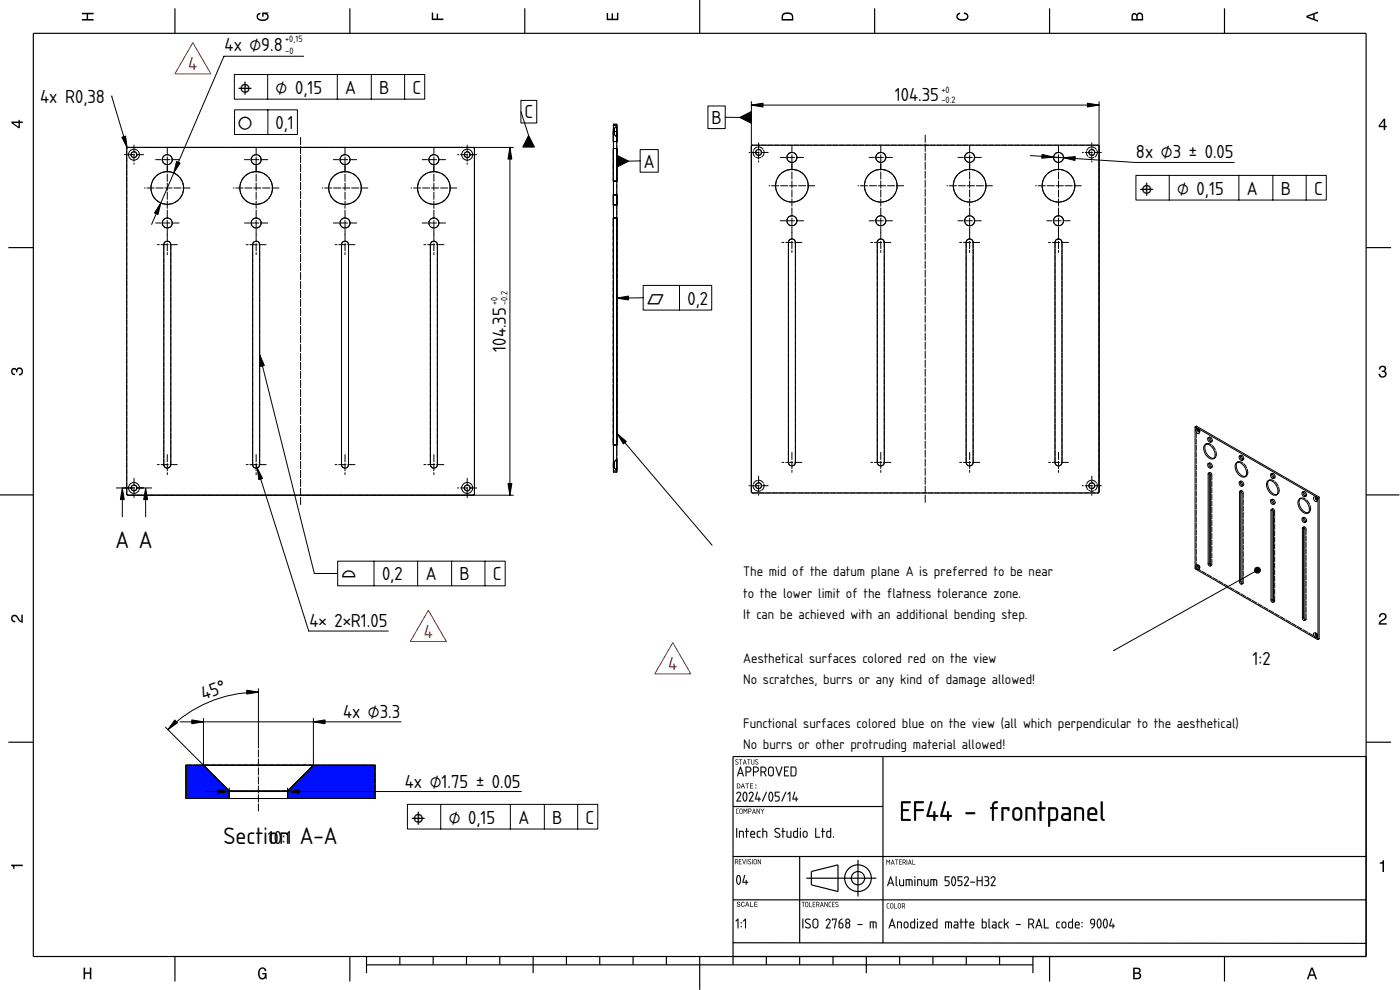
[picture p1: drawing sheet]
<svg xmlns="http://www.w3.org/2000/svg" width="420mm" height="297mm" viewBox="0 0 420 297" stroke-linecap="round" stroke-linejoin="round" font-family="sans-serif">
<defs><g id="words">
<g font-size="6.7">
<text x="34.7" y="164.5">A A</text>
<text x="67" y="253.2">Section A-A</text>
</g>
<g font-size="5.3">
<text x="67.4" y="15.3">4x ⌀9.8</text>
<text x="71.4" y="28.2">⌖</text>
<text x="82.7" y="28.2">⌀ 0,15</text>
<text x="103.6" y="28.2">A</text>
<text x="113.8" y="28.2">B</text>
<text x="123.8" y="28.2">C</text>
<text x="12.1" y="30.9">4x R0,38</text>
<text x="157.4" y="35.5">C</text>
<text x="268.6" y="30.3">104.35</text>
<text x="71.4" y="38.8">○</text>
<text x="82.7" y="38.8">0,1</text>
<text x="213.5" y="37.2">B</text>
<text x="340.9" y="47.5">8x ⌀3 ± 0.05</text>
<text x="193.2" y="50.3">A</text>
<text x="342" y="58.4">⌖</text>
<text x="353.3" y="58.4">⌀ 0,15</text>
<text x="374.2" y="58.4">A</text>
<text x="384.4" y="58.4">B</text>
<text x="394.4" y="58.4">C</text>
<text x="194.1" y="91.4">⏥</text>
<text x="206.3" y="91.4">0,2</text>
<text x="151.8" y="105.5" transform="rotate(-90 151.8 105.5)">104.35</text>
<text x="102.4" y="174.2">⌓</text>
<text x="114.7" y="174.2">0,2</text>
<text x="127.8" y="174.2">A</text>
<text x="137.9" y="174.2">B</text>
<text x="147.9" y="174.2">C</text>
<text x="92.9" y="188.2">4× 2×R1.05</text>
<text x="375.9" y="199.4">1:2</text>
<text x="61.1" y="209.9" transform="rotate(-19 61.1 209.9)">45°</text>
<text x="102.9" y="215.4">4x ⌀3.3</text>
<text x="121.5" y="236.3">4x ⌀1.75 ± 0.05</text>
<text x="123.3" y="247.1">⌖</text>
<text x="134.7" y="247.1">⌀ 0,15</text>
<text x="155.6" y="247.1">A</text>
<text x="165.7" y="247.1">B</text>
<text x="175.7" y="247.1">C</text>
<text x="80.3" y="253.1">10:1</text>
</g>
<g font-size="5.3" fill="#f00">
<text x="56.5" y="21.1">4</text>
<text x="127.2" y="191.4">4</text>
<text x="200.6" y="201.1">4</text>
</g>
<g font-size="3.9">
<text x="223.1" y="172.8">The mid of the datum plane A is preferred to be near</text>
<text x="223.1" y="179.3">to the lower limit of the flatness tolerance zone.</text>
<text x="223.1" y="185.8">It can be achieved with an additional bending step.</text>
<text x="223.1" y="198.8">Aesthetical surfaces colored red on the view</text>
<text x="223.1" y="205.3">No scratches, burrs or any kind of damage allowed!</text>
<text x="223.1" y="218.3">Functional surfaces colored blue on the view (all which perpendicular to the aesthetical)</text>
<text x="223.1" y="224.8">No burrs or other protruding material allowed!</text>
</g>
<g font-size="2.6">
<text x="85.6" y="12.6">+0,15</text>
<text x="85.6" y="16.1">-0</text>
<text x="282.6" y="27.8">+0</text>
<text x="282.6" y="30.8">-0.2</text>
<text x="149.3" y="91.5" transform="rotate(-90 149.3 91.5)">+0</text>
<text x="152.3" y="91.5" transform="rotate(-90 152.3 91.5)">-0.2</text>
</g>
</g></defs>
<g fill="none" stroke="#000" stroke-width=".35">
<path d="M10 10h400v277h-400zM52.5 2.5v7.5M105 2.5v7.5M157.5 2.5v7.5M210 0v10M262.5 2.5v7.5M315 2.5v7.5M367.5 2.5v7.5M2.5 74.3h7.5M410 74.3h7.5M0 148.5h10M410 148.5h10"/>
<path d="M2.5 222.7h7.5M265 227v56M410 222.7h7.5M410 227h-190v62.5M220 242h45M240 257v26M257.5 258v11M410.1 257h-190.1M220 270h190.1M242 263.5h21M243.5 261.5l8-2v8l-8-2zM52.5 287v7.5"/>
<path d="M105 287v7.5M110 289.5h200M110 287v5M120 287v2.5M130 287v2.5M140 287v2.5M150 287v2.5M160 287v5M170 287v2.5M180 287v2.5M190 287v2.5M200 287v2.5"/>
<path d="M210 287v10M219.9 282.9l190.2 .1M230 287v2.5M240 287v2.5M250 287v2.5M260 287v5M270 287v2.5M280 287v2.5M290 287v2.5M300 287v2.5M310 287v5M315 287v7.5"/>
<path d="M367.5 287v7.5"/>
<circle cx="257.5" cy="263.5" r="4"/>
<circle cx="257.5" cy="263.5" r="2"/>
</g>
<g fill="#000">
<path d="M24.6 3.8h3.5v.5h-1.7v1.4h1.7v.5h-3.5v-.5h1.4v-1.4h-1.4z" fill-rule="evenodd"/>
<path d="M77.3 4.2l.8-.4v.5l-.3 .1a.68 .68 0 0 0-.4 .6 .68 .68 0 0 0 .4 .6 1.68 1.68 0 0 0 2.4-.6 .92 .92 0 0 0-1.1-.8v.8h-.4v-1.3h1.9v.3l-.5 .1 .4 .4a1.19 1.19 0 0 1-.9 1.7 1.9 1.9 0 0 1-2.6-1.3z" fill-rule="evenodd"/>
<path d="M129.6 3.8h.4v1.8h1v-1.5h.5v1.5h1.6v.4h-3.5z" fill-rule="evenodd"/>
<path d="M182.1 3.9h.4v1.7h1v-1.6h.5v1.6h1.2v-1.8h.4v2.3h-3.5z" fill-rule="evenodd"/>
<path d="M235 4a2.19 2.19 0 0 0-.4 2.2h3.5v-1.2a1.92 1.92 0 0 0-3.1-1zM235.3 4.4l.4-.2a1.44 1.44 0 0 1 2 .8v.7h-2.7l.1-1z" fill-rule="evenodd"/>
<path d="M287.3 4.2l.8-.4v.4l-.3 .1a.66 .66 0 0 0-.4 .6 .66 .66 0 0 0 .4 .6l.4 .2a1.59 1.59 0 0 0 2-.7 .9 .9 0 0 0-.9-.8v-.5a1.24 1.24 0 0 1 1.3 1.1 1.24 1.24 0 0 1-1 1.4 1.93 1.93 0 0 1-2.6-1.2z" fill-rule="evenodd"/>
<path d="M339.8 4.2l-.2 2h3.5v-1.4a.98 .98 0 0 0-.8-1 .98 .98 0 0 0-1.1 .6 .84 .84 0 0 0-1.4-.2zM340.1 4.5l.4-.1 .4 .1 .1 1.2h-1zM341.6 4.4l.4-.2a.57 .57 0 0 1 .7 .7v.8h-1.3z" fill-rule="evenodd"/>
<path d="M392.1 4.7v.6l3.5 1.2v-.4l-1.1-.4v-1.4l1.1-.4v-.4zM392.6 5l1.5-.5v1z" fill-rule="evenodd"/>
<path d="M3.4 36.5v.4l2.1 1.6h.5v-1.6h.8v-.4h-.8v-.5h-.4v.5zM4 36.9h1.6v1.1z" fill-rule="evenodd"/>
<path d="M415.3 35.6l-1.6 2.1v.5h1.6v.8h.4v-.8h.5v-.4h-.5v-2.2zM415.3 36.2v1.6h-1.1z" fill-rule="evenodd"/>
<path d="M3.6 110.6a.86 .86 0 0 1 1.4 .2 1.12 1.12 0 0 1 1.5-.4 1.12 1.12 0 0 1 .3 1.6l-.5 .6-.6 .1v-.5a.72 .72 0 0 0 .9-.7 .72 .72 0 0 0-.8-.7 .72 .72 0 0 0-.6 .9h-.4a.62 .62 0 0 0-.4-.8 .62 .62 0 0 0-.8 .4 .62 .62 0 0 0 .5 .8h.4l-.1 .5a1.17 1.17 0 0 1-1-.7 1.17 1.17 0 0 1 .2-1.3z" fill-rule="evenodd"/>
<path d="M414.1 110a1.01 1.01 0 0 1 1.5-.2 1.01 1.01 0 0 1 0 1.5 1.12 1.12 0 0 1 .4 1.6 1.12 1.12 0 0 1-1.6 .3l-.6-.6-.1-.5h.5a.72 .72 0 0 0 .6 .9 .72 .72 0 0 0 .8-.8 .72 .72 0 0 0-.9-.6v-.4a.62 .62 0 0 0 .8-.4 .62 .62 0 0 0-.5-.8 .62 .62 0 0 0-.7 .5l-.1 .4h-.4z" fill-rule="evenodd"/>
<path d="M3.6 184.7a1.22 1.22 0 0 1 2 .8l.8 .8v-1.9h.4v2.4a2.76 2.76 0 0 1-2-1.8 .69 .69 0 0 0-1.1 .5 .69 .69 0 0 0 .9 .8v.4a1.18 1.18 0 0 1-1.2-.6 1.18 1.18 0 0 1 .2-1.4z" fill-rule="evenodd"/>
<path d="M414.2 184.2a1.18 1.18 0 0 1 1.9 .3 1.18 1.18 0 0 1-1 1.7l-.8 .8h1.9v.4h-2.4a2.76 2.76 0 0 1 1.8-2 .69 .69 0 0 0-.5-1.1 .69 .69 0 0 0-.8 .9h-.5z" fill-rule="evenodd"/>
<path d="M221.1 235.1v1.5h.5a.77 .77 0 0 0 .6-.8 .77 .77 0 0 0-.6-.7zM221.3 235.3a.58 .58 0 0 1 .7 .5 .58 .58 0 0 1-.7 .6zM222.8 235.1l-.5 1.5h.2l.1-.5h.6l.2 .5h.2l-.5-1.5zM222.9 235.3l.3 .6h-.5zM223.7 235.1v.2h.4v1.3h.2v-1.3h.5v-.2zM225.1 235.1v1.5h.9v-.2h-.7v-.5h.7v-.2h-.7v-.4h.7v-.2zM226.7 236.2v.4h.3v-.4zM226.7 235.4v.3h.3v-.3z" fill-rule="evenodd"/>
<path d="M3.3 259.4h3.5v.5h-2.5v.8h-.3a.77 .77 0 0 0-.7-.9z" fill-rule="evenodd"/>
<path d="M221.3 270.7a.6 .6 0 0 0 0 .6 .6 .6 0 0 0 .7 .3 .33 .33 0 0 1-.4 .4 .33 .33 0 0 1-.3-.4h-.2a.54 .54 0 0 0 .6 .6 .54 .54 0 0 0 .5-.7 .54 .54 0 0 0-.8-.4 .28 .28 0 0 1 .2-.4 .28 .28 0 0 1 .3 .3h.2v-.2l-.3-.2zM222.6 270.7a.72 .72 0 0 0-.2 1 .72 .72 0 0 0 .9 .3l.2-.5-.4 .4a.56 .56 0 0 1-.5-.6 .56 .56 0 0 1 .6-.5l.3 .2-.4-.4zM224.1 270.6l-.5 1.5h.2l.1-.5h.6l.2 .5h.2l-.5-1.5zM224.2 270.8l.3 .7h-.5zM225.1 270.6v1.5h1v-.2h-.8v-1.3zM226.4 270.6v1.5h.9v-.2h-.7v-.5h.7v-.2h-.7v-.4h.7v-.2z" fill-rule="evenodd"/>
<path d="M414.1 258.8a.77 .77 0 0 0 .9-.7h.4v3.5h-.5v-2.5h-.8z" fill-rule="evenodd"/>
<path d="M25.1 290.3h.4v1.4h1.5v-1.4h.4v3.5h-.4v-1.6h-1.5v1.6h-.4z" fill-rule="evenodd"/>
<path d="M77.8 290.7a1.19 1.19 0 0 1 1.3-.4 1.19 1.19 0 0 1 .9 1.1h-.5l-.1-.3a.68 .68 0 0 0-.6-.5 .68 .68 0 0 0-.7 .4 1.68 1.68 0 0 0 .6 2.5 .92 .92 0 0 0 .8-1.1h-.8v-.5h1.3v1.9h-.2l-.1-.5-.4 .5a1.19 1.19 0 0 1-1.8-1v-1.5z" fill-rule="evenodd"/>
<path d="M340.1 290.3v3.5h1.3a.98 .98 0 0 0 1.1-.7 .98 .98 0 0 0-.6-1.2 .86 .86 0 0 0 .4-1 .86 .86 0 0 0-1-.6zM340.5 290.7h.8a.53 .53 0 0 1 .6 .6 .53 .53 0 0 1-.7 .5h-.7zM340.5 292.2h.8a.61 .61 0 0 1 .7 .6 .61 .61 0 0 1-.7 .6h-.8z" fill-rule="evenodd"/>
<path d="M393.5 290.3l-1.3 3.5h.5l.3-1h1.4l.4 1h.5l-1.3-3.5zM393.7 290.8l.6 1.6h-1.1z" fill-rule="evenodd"/>
</g>
<g fill="#000">
<path d="M220.8 227.9l.5-.1 .2 .1-.1 .2a.31 .31 0 0 0-.4-.1 .31 .31 0 0 0-.1 .4l.7 .5-.2 .5-.7-.2h.6l.2-.2-.8-.6zM220.8 228l-.1 .4 .8 .6-.2 .2h-.6a.45 .45 0 0 0 .7 .1 .45 .45 0 0 0 0-.7l-.6-.5 .7-.2zM221.8 227.8l1 .1-.4 .1-.1 1.4-.1-1.4zM221.9 227.9l.3 .1 .1 1.4 .1-1.4 .3-.1zM223.5 227.8l.5 1.6-.2-.4h-.6l-.2 .3zM223.5 227.9l-.5 1.4 .2-.3h.6l.2 .4zM223.5 228.2l-.2 .7h.4zM223.5 228.1l.3 .8h-.5zM224.3 227.8l.9 .1-.4 .1-.1 1.4v-1.4zM224.3 227.9l.4 .1v1.4l.1-1.4 .4-.1zM225.5 227.8l.1 1.3 .3 .1 .3-.2 .2-1.2v1.3l-.3 .3-.6-.3zM225.5 227.9v1.2l.6 .2 .2-.2 .1-1.2-.2 1.1-.3 .3-.3-.2zM226.8 227.9l.4-.1 .3 .1-.1 .2a.31 .31 0 0 0-.4-.1 .31 .31 0 0 0-.2 .4l.8 .5-.3 .5-.6-.2h.6l.1-.2-.7-.6zM226.8 228l-.1 .4 .7 .6-.1 .2h-.6a.45 .45 0 0 0 .7 .1 .45 .45 0 0 0-.1-.7l-.5-.5 .7-.2z"/>
<path d="M220.8 228l.5-.1 .1 .2a.32 .32 0 0 0-.4-.1 .32 .32 0 0 0-.1 .4l.5 .2a.41 .41 0 0 1 0 .7 .41 .41 0 0 1-.6-.2l.5 .1 .2-.2-.7-.5zM221.8 227.8l1 .1-.4 .1-.1 1.4-.1-1.4zM223.5 227.9l.5 1.5-.2-.4h-.6l-.2 .3zM223.5 228.2l-.2 .7h.4zM224.3 227.8l.9 .1-.4 .1-.1 1.4v-1.4zM225.5 227.9l.1 1a.32 .32 0 0 0 .3 .3 .32 .32 0 0 0 .3-.3l.1-1.1 .1 1.1a.47 .47 0 0 1-.5 .5 .47 .47 0 0 1-.4-.5zM226.8 228l.4-.1 .2 .2a.32 .32 0 0 0-.4-.1 .32 .32 0 0 0-.2 .4l.5 .2a.41 .41 0 0 1 .1 .7 .41 .41 0 0 1-.7-.2l.6 .1 .1-.2-.7-.5z"/>
<path d="M221.2 237.8a.74 .74 0 0 1 1-.1 .74 .74 0 0 1 .1 1l-.9 1.5h.9l.1 .3h-1.4l1.1-1.9a.51 .51 0 0 0-.3-.8 .51 .51 0 0 0-.7 .5l-.1-.2zM223.5 237.9l-.4 1.1a.98 .98 0 0 0 .6 1.2l.3-1.2a.95 .95 0 0 0-.5-1.1zM223.3 237.7a.77 .77 0 0 1 .8 .1 .77 .77 0 0 1 .2 .9v.3a1.17 1.17 0 0 1-.9 1.5l-.4-.5-.2-.8zM224.9 237.8a.74 .74 0 0 1 1-.1 .74 .74 0 0 1 .2 1l-1 1.5h.9l.1 .3h-1.3l1-1.9a.51 .51 0 0 0-.3-.8 .51 .51 0 0 0-.6 .5l-.2-.2zM227.2 237.6l.2 .1-.5 1.9h.7l.2-.6 .1 .6 .4 .2-.4 .1-.2 .6-.1-.6-1-.1zM229.9 237.6l.2 .2-1.1 2.6-.3 .1zM231.2 237.9l-.3 1.1a.98 .98 0 0 0 .6 1.2l.3-1.2a.95 .95 0 0 0-.6-1.1zM231 237.7a.77 .77 0 0 1 .9 .1 .77 .77 0 0 1 .1 .9l.1 .3a1.17 1.17 0 0 1-.9 1.5l-.4-.5-.2-.8zM232.6 237.6l1.4 .1-1.2 .1v.9a.92 .92 0 0 1 1.2 .7 .92 .92 0 0 1-.7 1.1l-.8-.1 .7-.2a.61 .61 0 0 0 .5-.6 .61 .61 0 0 0-.5-.6h-.6zM235.7 237.6l.2 .2-1.1 2.6-.3 .1zM236.9 237.6l.3 .1-.1 2.8-.2-2.5-.4 .4-.2-.1zM238.4 237.6l.2 .1-.5 1.9h.7l.2-.6 .1 .6 .4 .2-.4 .1-.1 .6-.2-.6-1-.1z"/>
<path d="M221.2 237.7a.73 .73 0 0 1 1.1 .1l.1 .8-1 1.6h.9l.1 .3h-1.4l1.1-1.9v-.6a.59 .59 0 0 0-1 .3l-.1-.2zM221.3 237.7l-.3 .4 .3 .1a.47 .47 0 0 1 .6-.3 .47 .47 0 0 1 .2 .7l-1.1 1.9h1.4l-.1-.3h-1l1-1.5a.72 .72 0 0 0-.1-.9 .72 .72 0 0 0-.9-.1zM223.5 237.9l-.4 1.1a.98 .98 0 0 0 .6 1.2l.3-1.5-.2-.8zM223.5 237.8a1.39 1.39 0 0 1 .5 1.8l-.3 .6h-.3l-.3-1.2zM223.2 237.6l.4-.1 .4 .2 .3 1.3a1.18 1.18 0 0 1-.9 1.5l-.4-.4-.2-.9zM223.3 237.7l-.4 1.3a1.15 1.15 0 0 0 .8 1.5l.5-.8 .1-1a.75 .75 0 0 0-.2-.9 .75 .75 0 0 0-.8-.1zM224.9 237.7a.73 .73 0 0 1 1.1 .1l.1 .8-1 1.6h.9l.2 .3h-1.5l1.1-1.9v-.6a.59 .59 0 0 0-.9 .3l-.2-.2zM225 237.7l-.3 .4 .3 .1a.47 .47 0 0 1 .7-.3 .47 .47 0 0 1 .1 .7l-1 1.9h1.3l-.1-.3h-.9l.9-1.5a.72 .72 0 0 0 0-.9 .72 .72 0 0 0-1-.1zM227.2 237.5l.3 .2-.6 1.9h.7l.2-.6 .1 .6 .5 .2-.5 .1-.2 .6-.1-.6-1-.1zM227.2 237.6l-.6 2.2 1 .1 .1 .6 .2-.6 .4-.1-.4-.2-.1-.5h-.1l-.1 .5h-.7l.5-1.9zM229.9 237.6l.2 .2-1.1 2.6-.3 .1zM229.9 237.6l-1.2 2.8h.3l1.1-2.6zM231.2 237.9l-.3 1.1a.98 .98 0 0 0 .5 1.2l.4-1.5-.3-.8zM231.2 237.8a1.39 1.39 0 0 1 .5 1.8l-.2 .6h-.3l-.3-1.2zM231 237.6l.3-.1 .5 .2 .3 1.3a1.18 1.18 0 0 1-.9 1.5l-.4-.4-.2-.9zM231 237.7l-.4 1.3a1.15 1.15 0 0 0 .9 1.5l.5-.8v-1a.75 .75 0 0 0-.1-.9 .75 .75 0 0 0-.9-.1zM232.5 237.6l1.5 .1-1.2 .1v.9l.9 .1 .3 .5v.7l-.4 .4h-1.1l.7-.2a.59 .59 0 0 0 .5-.6 .59 .59 0 0 0-.5-.6h-.7zM232.6 237.6v1.4l.9 .1 .2 .7-.2 .4-1 .2 .8 .1a.9 .9 0 0 0 .7-1.2 .9 .9 0 0 0-1.2-.5v-1l1.2-.1zM235.7 237.6l.3 .2-1.2 2.6-.3 .1zM235.8 237.6l-1.2 2.8h.2l1.1-2.6zM236.9 237.6l.3 .1-.1 2.8-.2-.2v-2.3l-.4 .4-.2-.1zM236.9 237.6l-.6 .7 .3 .1 .3-.4 .2 2.5 .1-2.8zM238.4 237.5l.3 .2-.6 1.9h.7l.2-.6 .1 .6 .5 .2-.5 .1-.1 .6-.2-.6-1-.1zM238.4 237.6l-.6 2.2 1 .1 .2 .6 .1-.6 .4-.1-.4-.2-.1-.5h-.1l-.1 .5h-.7l.5-1.9z"/>
<path d="M222.1 230l.3 .1 .8 2.6-.1 .3-.3-.8h-1.1l-.3 .7-.2-.1zM222.2 230l-1 2.8h.3l.2-.6h1.1l.3 .7 .1-.2zM222.2 230.6l-.4 1.3h.9zM222.2 230.5l.5 1.4h-1zM224 230.3v1.2h.7a.58 .58 0 0 0 .5-.7 .58 .58 0 0 0-.6-.5zM224 230.3h.6a.62 .62 0 0 1 .6 .5 .62 .62 0 0 1-.5 .7h-.7zM223.8 230h1.1l.4 .3a.89 .89 0 0 1 .1 .9 .89 .89 0 0 1-.7 .6h-.7v1l-.2 .1zM223.8 230v2.9l.2-.1v-1.1h.9l.4-.3a.88 .88 0 0 0-.6-1.4zM226.3 230.3v1.2h.6a.58 .58 0 0 0 .5-.7 .58 .58 0 0 0-.6-.5zM226.3 230.3h.5a.62 .62 0 0 1 .7 .5 .62 .62 0 0 1-.6 .7h-.6zM226 230h1.1l.4 .3a.89 .89 0 0 1 .2 .9 .89 .89 0 0 1-.8 .6h-.6v1l-.3 .1zM226 230v2.9l.3-.1v-1.1h.9l.4-.3a.88 .88 0 0 0-.7-1.4zM228.5 230.3v1.2l1.1-.2a.6 .6 0 0 0-.4-1zM228.5 230.3l1.1 .2a.64 .64 0 0 1 0 .8 .64 .64 0 0 1-.8 .2h-.3zM228.3 230h.9a.88 .88 0 0 1 .8 .7 .88 .88 0 0 1-.5 1l.5 1.2-.3-.1-.5-1h-.7v1l-.2 .1zM228.3 230.1v2.8l.2-.1v-1.1h.7l.8 1.2-.6-1.2 .5-.4-.1-1-.4-.2zM231 230.4l-.2 .5v1.4l.8 .3 .3-.4v-1.5l-.3-.4zM231 230.4l.5-.1 .4 .2 .1 1.6a.62 .62 0 0 1-.6 .6 .62 .62 0 0 1-.6-.6zM230.7 230.2l.7-.2 .6 .2 .2 .4 .1 1.5a.9 .9 0 0 1-.9 .9 .9 .9 0 0 1-.9-.9v-1.5zM230.7 230.2l-.2 .6v1.3l.3 .6a.95 .95 0 0 0 1.2 0l.2-.4v-1.4a.88 .88 0 0 0-.5-.8 .88 .88 0 0 0-1 .1zM232.8 230l.3 .1 .7 2.3 .7-2.3 .3-.1-.9 2.9-.3-.1zM232.8 230l.8 2.8 .3 .1 .9-2.9-.3 .1-.7 2.3-.8-2.3zM235.3 230h1.4l-.1 .3h-1v.9l.9 .1-.9 .2v1.2l1-.1 .1 .3h-1.4zM235.4 230l-.1 2.9h1.4l-.1-.2h-1v-1.3l.9-.1-.9-.1v-1h1l.1-.2zM237.5 230.3v2.4l.9-.1 .3-.4v-1.6l-.2-.3zM237.5 230.3h1l.2 .3 .1 1.6a.86 .86 0 0 1-1.3 .5zM237.3 230h1.2l.5 .5v1.9l-.5 .5h-1.2zM237.3 230v2.9h1.2l.5-.5v-1.9l-.5-.5z"/>
<path d="M222.1 230l.3 .1 .8 2.6-.1 .2-.3-.7h-1.1l-.3 .7-.2-.1zM222.2 230.6l-.4 1.3h.9zM224 230.3v1.2h.7a.6 .6 0 0 0 .5-.7 .6 .6 0 0 0-.6-.5zM223.8 230h.9a.88 .88 0 0 1 .8 .9 .88 .88 0 0 1-.8 .9h-.7v1l-.2 .1zM226.3 230.3v1.2h.6a.6 .6 0 0 0 .6-.7 .6 .6 0 0 0-.7-.5zM226 230h.9a.88 .88 0 0 1 .8 .9 .88 .88 0 0 1-.8 .9h-.6v1l-.3 .1zM228.5 230.3v1.2a.74 .74 0 0 0 .9-.1 .74 .74 0 0 0 .2-.9zM228.3 230h.9a.88 .88 0 0 1 .8 .7 .88 .88 0 0 1-.5 1l.5 1.2-.3-.1-.5-1h-.7v1l-.2 .1zM231 230.4l-.2 1.7a.6 .6 0 0 0 .6 .6 .6 .6 0 0 0 .6-.6v-1.2a.6 .6 0 0 0-.4-.6 .6 .6 0 0 0-.6 .1zM230.7 230.2a.88 .88 0 0 1 1-.1 .88 .88 0 0 1 .6 .8v1.2a.88 .88 0 0 1-.9 .8 .88 .88 0 0 1-.9-.8v-1.5zM232.8 230l.2 .1 .8 2.3 .7-2.3 .3-.1-.9 2.9-.3-.1zM235.3 230h1.4l-.1 .3h-1v.9l.9 .1-.9 .2v1.2h1l.1 .2h-1.4zM237.5 230.3v2.4l1-.1 .2-.4v-1.6l-.2-.3zM237.3 230h1.2l.5 .5v1.9l-.5 .5h-1.2z"/>
<path d="M220.7 257.9v.7h.4a.32 .32 0 0 0 .3-.4 .32 .32 0 0 0-.3-.3zM220.6 257.8h.5a.46 .46 0 0 1 .4 .4 .46 .46 0 0 1-.3 .5l.3 .6-.4-.6h-.4l-.1 .6zM221.8 257.8h.7l-.6 .1v.5l.5 .1h-.5v.7l.6 .1h-.7zM222.8 257.8l.5 1.2 .5-1.2-.4 1.5zM224.1 257.8l.1 1.5zM224.6 257.9l.5-.1 .2 .2a.32 .32 0 0 0-.4-.1 .32 .32 0 0 0-.2 .4l.5 .3a.41 .41 0 0 1 0 .7 .41 .41 0 0 1-.6-.3l.5 .2 .2-.3-.7-.5zM225.7 257.8l.1 1.5zM226.4 258l-.1 .9a.32 .32 0 0 0 .4 .3 .32 .32 0 0 0 .3-.3l-.1-.8zM226.3 257.9h.7l.1 1a.47 .47 0 0 1-.4 .4 .47 .47 0 0 1-.5-.4zM227.4 257.8l.8 1.2 .1-1.2v1.5l-.7-1.2-.2 1.2z"/>
<path d="M220.7 257.9v.7l.6-.1v-.5zM220.7 257.9l.6 .1v.5l-.6 .1zM220.6 257.8h.5a.47 .47 0 0 1 .4 .4 .47 .47 0 0 1-.3 .5l.3 .6-.4-.6h-.4l-.1 .6zM220.6 257.8v1.5l.1-.6h.4l.4 .6-.3-.6 .3-.2-.1-.6zM221.8 257.8h.7l-.6 .1v.5l.5 .1h-.5v.7l.6 .1h-.7zM221.8 257.8v1.5h.7l-.6-.1v-.7h.5l-.5-.1v-.5l.6-.1zM222.8 257.8l.5 1.2 .5-1.2-.4 1.5zM222.8 257.8l.5 1.5 .5-1.5-.5 1.3zM224.1 257.8l.2 .1-.1 1.4zM224.1 257.8l.1 1.5zM224.6 257.9l.5-.1 .3 .1-.1 .1a.31 .31 0 0 0-.4-.1 .31 .31 0 0 0-.2 .4l.7 .5-.2 .5-.7-.2h.7l.1-.2-.8-.6zM224.6 257.9v.5l.7 .5-.2 .3h-.5a.45 .45 0 0 0 .7 .1 .45 .45 0 0 0-.1-.7l-.5-.5 .6-.2zM225.7 257.8l.2 .1-.1 1.4zM225.7 257.8l.1 1.5zM226.4 258v1l.4 .1 .2-.2-.1-.8zM226.4 258l.5 .1 .1 .8a.33 .33 0 0 1-.3 .3 .33 .33 0 0 1-.4-.3zM226.3 257.9h.7l.1 1a.48 .48 0 0 1-.4 .4 .48 .48 0 0 1-.5-.4zM226.3 257.9l-.1 1.1 .6 .3 .3-.3v-.9l-.3-.3zM227.4 257.8l.8 1.2 .1-1.2v1.5l-.7-1.2-.2 1.2zM227.5 257.8v1.5l.1-1.2 .7 1.2v-1.5l-.1 1.2z"/>
<path d="M221 248.5l.2 .1-.1 2.8zM221.8 249.3a.99 .99 0 0 1 1.2 .1 .99 .99 0 0 1 .2 1.2l-.1 .8-.2-1.6-.8-.2v1.6l-.3 .1zM223.9 248.5l.3 .1v.7l.6 .2-.6 .1-.1 1.8-.2-1.8-.3-.2 .3-.1zM225.5 249.8l-.1 .4h.9l-.2-.6zM225.4 249.5a.74 .74 0 0 1 1 0 .74 .74 0 0 1 .1 1h-1.1l.2 .5 1 .2-.9 .2a1.17 1.17 0 0 1-.3-1.9zM227.3 249.5l.8-.2 .2 .2a.59 .59 0 0 0-.7 .1 .59 .59 0 0 0-.2 .7v.6l.9 .2-.2 .3a.75 .75 0 0 1-.8-.2 .75 .75 0 0 1-.2-.8zM228.8 248.4h.2l.1 .9h.7l.4 .3v1.7l-.2-.1-.1-1.5-.3-.1h-.5v1.6l-.3 .1zM232.6 248.6a.94 .94 0 0 1 1.4 .2h-.2a.59 .59 0 0 0-.7-.1 .59 .59 0 0 0-.2 .8l.8 .4a.83 .83 0 0 1 .1 1.4 .83 .83 0 0 1-1.3-.5h.1a.62 .62 0 0 0 .9 .3 .62 .62 0 0 0 .3-.8l-1.2-.7-.2-.4zM234.8 248.5l.3 .1v.7l.6 .2-.6 .1-.2 1.8-.1-1.8-.3-.2 .3-.1zM236.1 249.3l.2 .2v1.4l.3 .2h.6v-1.6l.2-.2 .1 .2v1.8l-.9 .1a.88 .88 0 0 1-.6-1.4zM238.4 249.6l-.1 .1a.82 .82 0 0 0 .6 1.4h.3v-1.5zM238.2 249.5l1-.2v-.7l.2-.2v2.9h-.9l-.4-.2zM240.1 249.3l.3 .2-.2 1.9zM240.1 248.6a.19 .19 0 0 1 .3 0 .19 .19 0 0 1-.3 0zM241.3 249.7l-.1 .9a.46 .46 0 0 0 .5 .5 .46 .46 0 0 0 .4-.5l-.2-.9zM241.2 249.5a.73 .73 0 0 1 1.2 .5v.6a.73 .73 0 0 1-.8 .7 .73 .73 0 0 1-.7-.7v-.8zM244.7 248.5l.2 .1v2.5h1.1l.1 .2h-1.4zM246.8 248.5l.2 .1v.7l.6 .2-.6 .1-.1 1.8-.2-1.8-.3-.2 .3-.1zM248.4 249.6l-.1 .1a.82 .82 0 0 0 .5 1.4h.3v-1.5zM248.1 249.5l1-.2v-.7l.3-.2v2.9h-1l-.4-.2zM250 251h.2v.3h-.2z"/>
<path d="M221 248.4l.3 .2v2.6l-.2 .2-.2-.2zM221 248.5l.1 2.8 .1-2.7zM221.8 249.3l1.3 .2 .1 1.8-.3-.1v-1.5l-.8-.1v1.6l-.3 .1zM221.8 249.3v2l.2-.1v-1.6l.9 .1 .1 1.5 .2 .1a2.09 2.09 0 0 0-.2-1.9zM223.9 248.4l.3 .2v.7l.6 .2-.6 .1-.1 1.8-.2-1.8-.3-.2 .3-.1zM224 248.5l-.1 .8-.3 .1 .3 .2 .2 1.7 .1-1.7 .6-.1-.6-.2v-.7zM225.5 249.8l-.1 .4h.9l-.2-.6zM225.5 249.7a.48 .48 0 0 1 .6-.1 .48 .48 0 0 1 .2 .6h-.9zM225.4 249.5a.74 .74 0 0 1 1 0 .74 .74 0 0 1 .1 1h-1.1l.2 .5 1 .2-.9 .2a1.19 1.19 0 0 1-.3-1.9zM225.4 249.5l-.2 .5 .1 1.2 1.3 .1v-.2h-1l-.2-.4v-.3h1.2l-.2-.9-.5-.2zM227.3 249.5l1-.2v.3h-.5a.88 .88 0 0 0-.1 1.4l.6 .1v.2l-.8 .1-.3-.3zM227.3 249.5l-.1 .2a1.33 1.33 0 0 0 .3 1.6h.7l-.1-.2a.84 .84 0 0 1-.8-.5 .84 .84 0 0 1 .3-1l.7-.2zM228.8 248.4h.2l.1 .9h.7l.4 .3v1.7l-.3-.1v-1.5l-.8-.1v1.6l-.3 .1zM228.8 248.5v2.8l.2-.1v-1.6h.6l.3 .1 .1 1.5 .2 .1v-1.6l-.4-.4h-.8v-.7zM232.6 248.6a.93 .93 0 0 1 1.4 .2h-.2a.57 .57 0 0 0-.7-.1 .57 .57 0 0 0-.2 .7l1.3 .9-.2 .9a1.02 1.02 0 0 1-1.5-.4l1.1 .2 .3-.4-1.4-1.2zM232.7 248.6l-.2 .8 1.1 .8a.49 .49 0 0 1 .3 .7 .49 .49 0 0 1-.7 .2l-.6-.3v.3a.85 .85 0 0 0 1.1 .2 .85 .85 0 0 0 .3-1.2l-1.2-.6-.1-.3 .3-.5 .9 .1 .1-.2-.8-.2zM234.8 248.4l.3 .2v.7l.6 .2-.6 .1-.2 1.8-.1-1.8-.3-.2 .3-.1zM234.9 248.5l-.1 .8-.3 .1 .3 .2 .1 1.7 .2-1.7 .6-.1-.6-.2v-.7zM236.1 249.3l.2 .2 .1 1.4 .8 .2v-1.6l.3-.2v2l-1.1 .1-.3-.3zM236.1 249.4v.1a1.64 1.64 0 0 0 .4 1.8h1v-1.8h-.3v1.6h-.6l-.3-.2v-1.4zM238.5 249.6l-.2 .2a.79 .79 0 0 0 .6 1.2l.3 .1v-1.5zM238.4 249.6h.8v1.5h-.5a.89 .89 0 0 1-.3-1.5zM238.1 249.5l1.1-.2v-.7l.3-.2-.1 2.9-.9 .1-.4-.3zM238.2 249.5l-.1 1.6 .4 .2h.9v-2.8l-.2 .1v.7zM240.1 249.3l.3 .2-.2 1.9-.2-.2zM240.1 249.3l.1 2 .1-1.8zM240 248.6a.25 .25 0 0 1 .5 0 .25 .25 0 0 1-.5 0zM240.1 248.5v.3h.2v-.3zM241.3 249.7v1.1l.6 .2 .1-1.1-.2-.3zM241.3 249.7h.7l.1 .9a.48 .48 0 0 1-.4 .5 .48 .48 0 0 1-.5-.5zM241.2 249.4v.1a.73 .73 0 0 1 .7-.2 .73 .73 0 0 1 .5 .7l-.1 1-.5 .3h-.5l-.4-.7v-.8zM241.2 249.5l-.2 .3-.1 .8a.71 .71 0 0 0 .7 .7 .71 .71 0 0 0 .7-.7l-.2-1.1-.5-.2zM244.7 248.4l.3 .2-.1 2.5h1.1l.1 .2h-1.4zM244.7 248.5v2.8h1.4l-.1-.2h-1.1v-2.5zM246.8 248.4l.2 .2v.7l.6 .2-.6 .1-.1 1.8-.2-1.8-.3-.2 .3-.1zM246.8 248.5v.8l-.3 .1 .3 .2 .1 1.7 .1-1.7 .6-.1-.6-.2v-.7zM248.4 249.6l-.1 .2a.79 .79 0 0 0 .5 1.2l.3 .1v-1.5zM248.4 249.6h.8v1.5h-.5a.89 .89 0 0 1-.3-1.5zM248.1 249.5l1-.2v-.7l.3-.2v2.9l-1 .1-.4-.3zM248.1 249.5v1.6l.3 .2h1v-2.8l-.2 .1v.7zM250 251h.2l.1 .3h-.3zM250 251v.3h.2v-.3z"/>
<path d="M221 242.7l.6-.1-.5 .3-.1 .9 .7 .3-.8-.2zM222.2 242.8l-.1 .9a.32 .32 0 0 0 .3 .3 .32 .32 0 0 0 .3-.3v-.8zM222.1 242.7h.6l.2 1a.47 .47 0 0 1-.5 .5 .47 .47 0 0 1-.5-.5zM223.2 242.6l.5 .7 .6-.7v1.5l-.2-1.1-.4 .5-.4-.5-.1 1.1zM224.7 242.8v.6h.4a.32 .32 0 0 0 .3-.3 .32 .32 0 0 0-.4-.3zM224.6 242.6h.5a.47 .47 0 0 1 .4 .5 .47 .47 0 0 1-.4 .4h-.4l-.1 .6zM226.2 242.6l.5 1.6-.1-.4h-.6l-.3 .3zM226.3 242.9l-.3 .7h.5zM227.1 242.6l.8 1.2 .1-1.2v1.5l-.8-1.1-.1 1.1zM228.3 242.6l.5 .6 .6-.5a1.39 1.39 0 0 0-.5 1.4h-.1a1.43 1.43 0 0 0-.5-1.4z"/>
<path d="M221 242.7l.7-.1-.6 .3v.9l.6 .4-.8-.3zM221 242.7l-.1 1.2 .7 .2-.6-.3v-.9l.6-.3zM222.2 242.8l-.1 1 .4 .2 .2-.3v-.8zM222.2 242.8l.5 .1v.8a.33 .33 0 0 1-.3 .3 .33 .33 0 0 1-.3-.3zM222.1 242.7h.6l.2 1a.48 .48 0 0 1-.5 .5 .48 .48 0 0 1-.5-.5zM222.1 242.7l-.1 1.2 .6 .2 .2-.2v-1l-.2-.3zM223.2 242.6l.5 .7 .6-.7v1.6l-.2-1.2-.4 .6-.4-.6-.1 1.2zM223.2 242.6v1.5l.1-1.2 .4 .6 .4-.6 .1 1.2v-1.5l-.5 .7zM224.7 242.8v.6h.4a.31 .31 0 0 0 .3-.3 .31 .31 0 0 0-.4-.3zM224.7 242.7h.3a.33 .33 0 0 1 .4 .4 .33 .33 0 0 1-.3 .3h-.4zM224.6 242.6l.8 .2a.47 .47 0 0 1 .1 .5 .47 .47 0 0 1-.4 .3l-.4-.1-.1 .6zM224.6 242.6l.1 1.6v-.7h.6l.2-.5-.3-.3zM226.2 242.6l.5 1.6-.1-.4h-.6l-.3 .3zM226.2 242.6l-.5 1.5 .3-.3h.6l.1 .4zM226.3 242.9l-.3 .7h.5zM226.3 242.9l.2 .7h-.5zM227.1 242.6l.8 1.2 .1-1.2v1.5l-.8-1.1-.1 1.1zM227.1 242.6v1.5l.1-1.2 .8 1.2v-1.5l-.1 1.2zM228.3 242.6l.5 .6 .6-.5-.5 .7-.1 .8-.1-.8zM228.3 242.6l.4 .8 .1 .8 .1-.8 .4-.8-.5 .7z"/>
<path d="M266 257.9l.6 .7 .5-.7v1.5l-.1-1.2-.4 .6-.4-.6-.2 1.2zM266 257.9v1.5l.2-1.2 .4 .6 .4-.6 .1 1.2v-1.5l-.5 .7zM267.9 257.9l.5 1.6-.2-.4h-.6l-.2 .3zM267.9 257.9l-.5 1.5 .2-.4h.6l.2 .5zM267.9 258.2l-.2 .7h.5zM267.9 258.2l.3 .7h-.5zM268.7 257.9l.9 .1h-.4l-.1 1.5v-1.5zM268.7 257.9l.4 .1v1.4l.1-1.4h.4zM269.9 257.9h.7l-.6 .1v.5l.5 .1-.5 .1v.6l.6 .1h-.7zM269.9 257.9v1.5h.7l-.6-.1v-.6l.5-.1-.5-.1v-.5l.6-.1zM271 258v.7l.6-.1v-.4zM271 258l.6 .1v.5l-.6 .1zM270.9 257.9h.5a.47 .47 0 0 1 .4 .4 .47 .47 0 0 1-.3 .5l.3 .6-.4-.6h-.4l-.1 .6zM270.9 257.9v1.5l.1-.6h.4l.4 .6-.3-.6 .3-.2-.1-.5zM272.1 257.9l.2 .1-.1 1.5zM272.1 257.9l.1 1.5zM273 257.9l.5 1.6-.2-.4h-.5l-.3 .3zM273 257.9l-.5 1.5 .3-.4h.6l.1 .5zM273 258.2l-.2 .7h.5zM273.1 258.2l.2 .7h-.5zM273.9 257.9l.1 1.4 .6 .1h-.7zM273.9 257.9v1.5h.7l-.6-.1z"/>
<path d="M266 257.9l.6 .7 .5-.7v1.5l-.1-1.2-.4 .6-.4-.6-.2 1.2zM267.9 257.9l.5 1.6-.2-.4h-.6l-.2 .3zM267.9 258.2l-.2 .7h.5zM268.7 257.9l.9 .1h-.4l-.1 1.5v-1.5zM269.9 257.9h.7l-.6 .1v.5l.5 .1-.5 .1v.6l.6 .1h-.7zM271 258v.7h.4a.32 .32 0 0 0 .3-.3 .32 .32 0 0 0-.3-.4zM270.9 257.9h.5a.46 .46 0 0 1 .4 .4 .46 .46 0 0 1-.3 .5l.3 .6-.4-.6h-.4l-.1 .6zM272.1 257.9l.1 1.6zM273 257.9l.5 1.6-.2-.4h-.5l-.3 .3zM273.1 258.2l-.3 .7h.5zM273.9 257.9l.1 1.4 .6 .1h-.7z"/>
<path d="M270.4 240.5h2.9l-.1 .4-2.2 .1v1.8h1.5l.3 .3-.3 .2h-1.5v2.4l2.2 .1v.5l-2.8-.1zM274.4 240.5l2.6-.1 .3 .3-.3 .3h-2.1v1.8h2.1l.3 .3-.3 .2h-2.1v2.7l-.3 .3-.3-.3zM279.3 240.5l.4-.1 .1 .3-1.1 3.8h1.4l.1-1 .2-.1 .3 .1v1l.7 .1 .2 .3-.2 .2h-.7v1.1l-.3 .1-.2-.1-.1-1.1h-1.8a.82 .82 0 0 1 0-1.3zM283.4 240.5l.4-.1 .1 .3-1.1 3.8h1.4l.1-1 .2-.1 .3 .1v1l.7 .1 .2 .3-.2 .2h-.7v1.1l-.3 .1-.2-.1-.1-1.1h-1.8a.82 .82 0 0 1 0-1.3zM289.8 243.8l2.6-.1 .3 .3-.3 .3h-2.4l-.2-.2zM298 240.8l1.2-.4 .2 .1-.1 .4a.82 .82 0 0 0-1 .7v.6h1l.2 .3-.2 .2h-1v3.3l-.3 .3-.3-.3v-3.3h-.5l-.1-.3 .2-.2h.4v-.9zM300.6 242.3l2-.1a.66 .66 0 0 1 .1 1.1l-.3-.1-.1-.5h-1.2v3.3l-.1 .3h-.3zM304.7 243l-.3 .4v1.5a.91 .91 0 0 0 .9 .8 .91 .91 0 0 0 .9-1v-1a.92 .92 0 0 0-.5-.9 .92 .92 0 0 0-1 .2zM304.1 242.7a1.47 1.47 0 0 1 1.6-.5 1.47 1.47 0 0 1 1 1.3v1.4a1.46 1.46 0 0 1-1.4 1.4 1.46 1.46 0 0 1-1.5-1.5 2.47 2.47 0 0 1 .3-2.1zM307.9 242.2h.1a2.28 2.28 0 0 1 2.7 .8v2.9l-.3 .4-.3-.4v-2.6a.83 .83 0 0 0-1.2-.6h-.6v3.3l-.1 .2-.3 .1zM312.1 240.4l.5 .2v1.6h1l.2 .3-.2 .2-1 .1v3.2l-.3 .3-.3-.3v-3.2l-.4-.1-.2-.2 .2-.3h.4zM315.1 242.8v3l1.5-.1 .3-.6v-2l-.4-.3zM314.7 242.2h.2a2.16 2.16 0 0 1 2.6 .9v.3a2.74 2.74 0 0 1-.8 2.9h-1.6v1.6l-.4 .2zM319.2 244.7a.6 .6 0 0 0-.2 .7 .6 .6 0 0 0 .6 .3h1.2v-1.2zM318.8 242.3l1.8-.1 .7 .9 .1 3-.4 .2h-1.4a1.18 1.18 0 0 1-1.2-1.2 1.18 1.18 0 0 1 1.2-1.1h1.2l-.1-.9-.3-.3-1.5-.1zM322.5 242.2h.2a2.28 2.28 0 0 1 2.6 .8v2.9l-.3 .4-.2-.4v-2.6a.83 .83 0 0 0-1.3-.6h-.6v3.3l-.1 .2-.3 .1zM327.1 243.1l-.2 .9h1.8a.92 .92 0 0 0-.4-1.1 .92 .92 0 0 0-1.2 .2zM326.9 242.5a1.55 1.55 0 0 1 1.9 0 1.55 1.55 0 0 1 .4 1.9l-2.3 .1v.5a.59 .59 0 0 0 .6 .7h1.4l.4 .3-.4 .3h-1.4a1.51 1.51 0 0 1-1.2-2.1l.1-.9zM330.4 240.6h.5l.1 4.7 .1 .4 .4 .3a.78 .78 0 0 1-1 0 .78 .78 0 0 1-.1-1z"/>
<path d="M270.4 240.5l.4-.1 2.5 .1v.4l-.3 .1h-2v1.8l1.5-.1 .3 .4-.3 .3-1.5-.1v2.4h2.2v.6l-2.8-.1zM270.5 240.6v5.6h2.7v-.4h-2.3v-2.5h1.6l.2-.2-.2-.3h-1.6v-1.9h2.3l.1-.4zM274.3 240.5l2.7-.1 .3 .3-.3 .3h-2.1v1.8l2.1-.1 .3 .4-.3 .3-2.1-.1v2.7l-.3 .3-.3-.3zM274.4 240.5v5.5l.2 .3 .3-.3v-2.7h2.1l.2-.2-.2-.3h-2.1v-1.9h2.1l.2-.2-.2-.3zM279.3 240.5l.4-.1 .1 .3-1.1 3.8h1.4v-1l.3-.2 .3 .2v1h.8l.1 .4-.1 .2h-.8v1.1l-.3 .1-.3-.1v-1.1l-1.8 .1-.3-.3zM279.4 240.5l-1.3 4.4 .2 .2h1.9v1.1l.2 .1 .2-.2v-1l.9-.2-.1-.3h-.8l-.1-1.2-.3 .1v1.1h-1.6l1.1-3.9v-.2zM283.4 240.5l.4-.1 .1 .3-1.1 3.8h1.4v-1l.3-.2 .3 .2v1h.8l.1 .4-.1 .2h-.8v1.1l-.3 .1-.3-.1v-1.1l-1.8 .1-.3-.3zM283.5 240.5l-1.3 4.4 .2 .2h1.9v1.1l.2 .1 .2-.2v-1l.9-.2-.1-.3h-.8l-.1-1.2-.3 .1v1.1h-1.6l1.1-3.9v-.2zM289.7 243.8l2.7-.1 .3 .3-.3 .3h-2.4l-.3-.2zM289.8 243.8l.2 .4h2.4l.2-.2-.2-.3zM298 240.7a.95 .95 0 0 1 1.5 0l-.2 .3-.8 .1-.2 .3v.8h1l.2 .3-.2 .2h-1v3.3l-.3 .3-.3-.3v-3.3h-.5l-.1-.3 .1-.2h.5v-.9zM298 240.8l-.2 1.4-.6 .2v.2l.6 .1v3.3l.2 .3 .2-.3v-3.3h1.1l.1-.2-.1-.3h-1.1v-.6a1.01 1.01 0 0 1 1.2-.8l-.2-.4zM300.6 242.3l2-.2a.7 .7 0 0 1 .4 .6 .7 .7 0 0 1-.3 .7l-.4-.2v-.5h-1.2l.1 3.3-.2 .3h-.3zM300.6 242.3l.1 3.9 .4-.2v-3.3h1.3l.1 .6a.59 .59 0 0 0 .4-.5 .59 .59 0 0 0-.3-.6zM304.7 243l-.3 .4v1.5a.92 .92 0 0 0 1.4 .7l.3-.5 .1-1.4a.88 .88 0 0 0-.5-.8 .88 .88 0 0 0-1 .1zM304.7 242.9a.89 .89 0 0 1 1.2 .1 2.12 2.12 0 0 1 .3 2 .94 .94 0 0 1-1 .8 .94 .94 0 0 1-.9-.9l.1-1.5zM304.1 242.7l.3-.2a1.47 1.47 0 0 1 1.5-.3 1.47 1.47 0 0 1 .9 1.3 2.9 2.9 0 0 1-.3 2.2l-.2 .2a1.46 1.46 0 0 1-2 0l-.5-1.1a2.5 2.5 0 0 1 .3-2.1zM304.2 242.7a2.43 2.43 0 0 0-.3 2.1 1.42 1.42 0 0 0 1.4 1.4 1.42 1.42 0 0 0 1.4-1.3v-1.6l-.4-.7a1.53 1.53 0 0 0-2.1 .1zM307.9 242.2l.1-.1a2.99 2.99 0 0 1 2.4 .4 6.4 6.4 0 0 1 .2 3.8l-.5-.2v-2.8a.59 .59 0 0 0-.8-.5l-1-.1v3.3l-.1 .3h-.3zM307.9 242.2l-.1 3.9 .4 .1 .1-.2v-3.3h1.4l.4 .3 .1 3.1 .3 .1 .2-.3a5.3 5.3 0 0 0-.3-3.3l-.6-.4zM312.1 240.4l.5 .1v1.7h1.1l.1 .3-.1 .3h-1.1v3.2l-.3 .4-.3-.4v-3.2h-.5l-.1-.3 .1-.3h.5zM312.2 240.5l-.1 1.7-.5 .1-.1 .2 .6 .2v3.3l.2 .3 .2-.3v-3.3h1l.2-.2-.1-.2-1.1-.1v-1.6zM315.1 242.8v3l1.4-.1 .4-.6-.1-2.1zM315.1 242.7l1.4 .1 .4 .3 .1 2.2-.4 .5h-1.5zM314.7 242.2h1.7l.8 .4a4.5 4.5 0 0 1 .1 3.3l-.6 .4h-1.6v1.7l-.4 .1-.2-5.6zM314.7 242.3v5.7l.4-.1v-1.6l1.9-.2a3.4 3.4 0 0 0 .5-3l-.1-.3a2.43 2.43 0 0 0-2.7-.5zM319.2 244.7a.56 .56 0 0 0-.1 .6 .56 .56 0 0 0 .5 .4h1.2v-1.2zM319.1 244.7l1.7-.2v1.3h-1.2a.64 .64 0 0 1-.6-.4 .64 .64 0 0 1 .1-.7zM318.7 242.3l1.8-.1 .6 .3 .3 .6v3l-.4 .3h-1.4a1.22 1.22 0 0 1-1.2-1.3 1.22 1.22 0 0 1 1.2-1.2l1.2 .1-.1-.9-.5-.3-1.4-.1zM318.8 242.3l.1 .4h1.5l.4 .4v.9h-1.2a1.14 1.14 0 0 0-1.1 1.1 1.14 1.14 0 0 0 1.1 1.2h1.4l.3-.2v-3l-.8-.8zM322.5 242.2l.2-.1a2.99 2.99 0 0 1 2.4 .4 6.4 6.4 0 0 1 .1 3.8l-.4-.2-.1-2.8a.59 .59 0 0 0-.8-.5l-1-.1 .1 3.3-.2 .3h-.3zM322.5 242.2v3.9l.3 .1 .1-.2v-3.3h1.5l.3 .3 .1 3.1 .4 .1 .1-.3a5.3 5.3 0 0 0-.3-3.3l-.5-.4zM327.1 243.1l-.2 .9h1.8l-.2-.9a.97 .97 0 0 0-1.4 0zM327.1 243.1a.95 .95 0 0 1 1.2-.3 .95 .95 0 0 1 .4 1.2h-1.8zM326.8 242.5h.1a1.53 1.53 0 0 1 1.9-.1 1.53 1.53 0 0 1 .5 1.8l-.3 .4-2.1-.1 .1 .8 .3 .4h1.6l.4 .3-.4 .4h-1.4a1.54 1.54 0 0 1-1.2-2.2v-.9zM326.9 242.6a3.7 3.7 0 0 0-.2 3.3l.8 .4h1.4l.3-.3-.3-.2h-1.4a.89 .89 0 0 1-.6-1.3l2.3-.1v-1.2l-.3-.5a1.49 1.49 0 0 0-2-.1zM330.4 240.5l.3-.1 .3 .1v5l.5 .4a.54 .54 0 0 1-.5 .5 .54 .54 0 0 1-.5-.5zM330.4 240.6v2.4a4.9 4.9 0 0 0 .2 3l.6 .3 .3-.3-.6-.4v-4.9l-.1-.2z"/>
<path d="M221.3 275.7l.3 .1-.1 2.8-.2-.2 .1-2.3-.4 .4-.3-.2zM221.3 275.7l-.5 .6 .2 .1 .4-.4 .1 2.5 .1-2.7zM222.3 277.9h.3v.3h-.3zM222.4 277.9v.3h.2v-.3zM222.3 276.7h.3v.3h-.3zM222.4 276.7v.3h.2v-.3zM223.6 275.7l.3 .1-.2 2.8-.1-.2v-2.3l-.4 .4-.2-.2zM223.6 275.7l-.6 .6 .3 .1 .3-.4 .1 2.5 .2-2.7z"/>
<path d="M221.3 275.7l.3 .1-.1 2.8-.2-2.5-.4 .4-.2-.2zM222.3 277.9h.3v.3h-.3zM222.3 276.7h.3v.3h-.3zM223.6 275.7l.3 .1-.2 2.8-.1-2.5-.4 .4-.2-.2z"/>
<path d="M221.5 262.8l-.3 1.2a.98 .98 0 0 0 .6 1.1l.3-1.1a.95 .95 0 0 0-.6-1.2zM221.3 262.6a.77 .77 0 0 1 .9 .2 .77 .77 0 0 1 .2 .8v.4a1.17 1.17 0 0 1-.9 1.4l-.4-.4-.2-.8zM223.4 262.5l.2 .2-.5 1.9h.7l.2-.6 .1 .6 .4 .1-.4 .2-.2 .6-.1-.6-1-.2z"/>
<path d="M221.5 262.8l-.3 1.2a.98 .98 0 0 0 .6 1.1l.3-1.5-.3-.7zM221.5 262.8a1.39 1.39 0 0 1 .5 1.8l-.2 .6h-.3l-.3-1.2zM221.3 262.6l.4-.1 .4 .2 .3 1.3a1.18 1.18 0 0 1-.9 1.5l-.4-.5-.2-.8zM221.3 262.6l-.4 1.4a1.15 1.15 0 0 0 .9 1.4l.5-.7v-1.1a.75 .75 0 0 0-.1-.8 .75 .75 0 0 0-.9-.2zM223.4 262.5l.3 .2-.6 1.9h.7l.2-.6 .1 .6 .5 .1-.5 .2-.2 .6-.1-.6-1-.2zM223.4 262.6l-.6 2.1 1 .1 .1 .6 .2-.6 .4-.1-.4-.1-.1-.6h-.1l-.1 .6h-.7l.5-1.9z"/>
<path d="M240.6 270.6l.9 .1-.4 .1v1.4l-.1-1.4zM240.6 270.6l.4 .1 .1 1.5v-1.5h.4zM241.9 270.8l-.1 1 .4 .2 .2-.3v-.8zM241.9 270.8l.5 .1v.8a.33 .33 0 0 1-.3 .3 .33 .33 0 0 1-.3-.3zM241.8 270.7h.6l.2 1a.48 .48 0 0 1-.5 .5 .48 .48 0 0 1-.5-.5zM241.8 270.7l-.1 1.2 .6 .2 .2-.2v-1l-.2-.3zM242.9 270.6l.1 1.4 .6 .2h-.7zM242.9 270.6v1.5h.7l-.6-.1zM243.9 270.6h.8l-.6 .2v.4l.5 .1-.5 .1v.6l.6 .2-.8-.1zM243.9 270.6v1.5h.8l-.6-.1v-.6l.4-.1-.4-.1v-.5l.6-.1zM245.1 270.8v.6l.6-.1-.1-.4zM245.1 270.7l.6 .2v.4l-.6 .1zM245 270.6h.4a.47 .47 0 0 1 .5 .4 .47 .47 0 0 1-.3 .5l.3 .7-.4-.7h-.4l-.1 .7zM245 270.6v1.5l.1-.6h.4l.4 .6-.3-.6 .2-.2v-.5zM246.6 270.6l.5 1.6-.2-.4h-.5l-.3 .3zM246.6 270.6l-.5 1.5 .3-.3h.5l.2 .4zM246.6 270.9l-.2 .7h.5zM246.6 270.9l.3 .7h-.5zM247.5 270.6l.7 1.2 .2-1.2v1.5l-.8-1.1-.1 1.1zM247.5 270.6v1.5l.1-1.2 .8 1.2v-1.5l-.2 1.2zM248.8 270.7l.7-.1-.6 .3v.9l.6 .4-.8-.3zM248.8 270.7l-.1 1.2 .7 .2-.6-.3v-.9l.6-.3zM249.7 270.6h.8l-.6 .2v.4l.5 .1-.5 .1v.6l.6 .2-.8-.1zM249.8 270.6v1.5h.7l-.6-.1v-.6l.4-.1-.4-.1v-.5l.6-.1zM250.8 270.7l.5-.1 .3 .1-.1 .1a.31 .31 0 0 0-.4-.1 .31 .31 0 0 0-.2 .4l.7 .5-.2 .6-.7-.2h.7l.1-.2-.8-.7zM250.8 270.7v.5l.7 .6-.2 .2h-.5a.45 .45 0 0 0 .7 .1 .45 .45 0 0 0-.1-.7l-.5-.5 .6-.2z"/>
<path d="M240.6 270.6l.9 .1-.4 .1v1.4l-.1-1.4zM241.9 270.8l-.1 .9a.32 .32 0 0 0 .3 .3 .32 .32 0 0 0 .3-.3v-.8zM241.8 270.7h.6l.2 1a.47 .47 0 0 1-.5 .5 .47 .47 0 0 1-.5-.5zM242.9 270.6l.1 1.4 .6 .1h-.7zM243.9 270.6h.8l-.6 .2v.4l.4 .1-.4 .1v.6l.6 .1h-.8zM245.1 270.8v.6h.3a.32 .32 0 0 0 .3-.3 .32 .32 0 0 0-.3-.3zM245 270.6h.4a.46 .46 0 0 1 .5 .4 .46 .46 0 0 1-.3 .5l.3 .6-.4-.6h-.4l-.1 .6zM246.6 270.6l.5 1.6-.2-.4h-.5l-.3 .3zM246.6 270.9l-.2 .7h.5zM247.5 270.6l.7 1.2 .2-1.2v1.5l-.8-1.1-.1 1.1zM248.8 270.7l.6-.1-.5 .3-.1 .9 .7 .3-.8-.2zM249.8 270.6h.7l-.6 .2v.4l.5 .1-.5 .1v.6l.6 .1h-.8zM250.8 270.7l.5-.1 .2 .2a.32 .32 0 0 0-.4-.1 .32 .32 0 0 0-.2 .4l.5 .3a.41 .41 0 0 1 0 .7 .41 .41 0 0 1-.6-.2l.5 .1 .2-.2-.7-.5z"/>
<path d="M240.8 275.7l.3 .1-.2 2.8zM241.8 275.8a.94 .94 0 0 1 1.4 .2h-.2a.59 .59 0 0 0-.8-.1 .59 .59 0 0 0-.2 .8l.9 .4a.83 .83 0 0 1 0 1.4 .83 .83 0 0 1-1.3-.5h.2a.62 .62 0 0 0 .8 .3 .62 .62 0 0 0 .3-.8l-1.1-.7-.2-.4zM244.3 276l-.2 1.7a.6 .6 0 0 0 .6 .6 .6 .6 0 0 0 .6-.6v-1.2a.6 .6 0 0 0-.3-.5 .6 .6 0 0 0-.7 0zM244.1 275.9a.88 .88 0 0 1 .9-.2 .88 .88 0 0 1 .6 .8v1.2a.88 .88 0 0 1-.9 .9 .88 .88 0 0 1-.9-.9l.1-1.5zM248 275.8a.74 .74 0 0 1 1 0 .74 .74 0 0 1 .2 1l-1 1.5h.9l.2 .2h-1.4l1-1.8a.51 .51 0 0 0-.3-.8 .51 .51 0 0 0-.6 .4l-.2-.1zM249.7 275.7l1.5 .1-.8 2.8-.1-.2 .5-2.5h-.8l-.2 .3zM252 276l.6-.4 .2 .2a.9 .9 0 0 0-.7 1 .85 .85 0 0 1 1.1 .4 .85 .85 0 0 1-.4 1.1 .85 .85 0 0 1-1.1-.2v-.2a2.08 2.08 0 0 1 .3-1.9zM251.9 277.1v.8a.45 .45 0 0 0 .5 .4 .45 .45 0 0 0 .4-.4l-.1-.7zM253.8 277.6a.6 .6 0 0 0 1.2 0 .6 .6 0 0 0-1.2 0zM254 276.3a.46 .46 0 0 0 .9 0 .46 .46 0 0 0-.9 0zM253.9 275.8a.74 .74 0 0 1 1.1 .1 .74 .74 0 0 1-.1 1 .87 .87 0 0 1 .2 1.4 .87 .87 0 0 1-1.4-.1 .87 .87 0 0 1 .3-1.3l-.3-.6zM257.4 277.3l1.4 .1-1.3 .1zM261.1 276.5h.1a1.97 1.97 0 0 1 1.8 .3l.1 1.7-.3-.1-.1-1.5-.5-.1-.1 1.8-.2-1.8h-.6l-.1 1.8z"/>
<path d="M240.8 275.6l.3 .2v2.6l-.2 .2-.1-.2zM240.8 275.7l.1 2.8 .2-2.7zM241.8 275.8a.93 .93 0 0 1 1.4 .2h-.2a.57 .57 0 0 0-.8-.1 .57 .57 0 0 0-.2 .7l1.3 .9-.2 .9a1.02 1.02 0 0 1-1.5-.4l1.1 .2 .3-.4-1.4-1.2zM241.8 275.8l-.2 .8 1.2 .8a.49 .49 0 0 1 .2 .7 .49 .49 0 0 1-.7 .2l-.6-.3v.3a.85 .85 0 0 0 1.2 .2 .85 .85 0 0 0 .2-1.2l-1.1-.6-.2-.3 .4-.5 .9 .1v-.2l-.8-.2zM244.3 276.1l-.2 .4 .1 1.4 .7 .3 .4-.4v-1.5l-.4-.3zM244.3 276l.5-.1 .4 .3 .1 1.5a.62 .62 0 0 1-.6 .6 .62 .62 0 0 1-.6-.6zM244.1 275.8l.6-.2 .6 .2 .3 .5v1.4a.9 .9 0 0 1-.9 .9 .9 .9 0 0 1-.9-.9v-1.5zM244.1 275.9l-.2 .5v1.3l.2 .6a.95 .95 0 0 0 1.2 0l.2-.4 .1-1.4a.88 .88 0 0 0-.6-.8 .88 .88 0 0 0-.9 .2zM248 275.8a.73 .73 0 0 1 1.1 .1l.2 .7-1.1 1.7h.9l.2 .2h-1.4l1-1.8v-.6a.59 .59 0 0 0-.9 .3l-.2-.2zM248.1 275.7l-.3 .5h.3a.47 .47 0 0 1 .7-.3 .47 .47 0 0 1 .1 .8l-1 1.8h1.3l-.1-.2h-.9l1-1.5a.72 .72 0 0 0-.1-1 .72 .72 0 0 0-.9 0zM249.7 275.6l1.5 .2-.8 2.8-.1-.2 .5-2.5h-.8l-.2 .3zM249.7 275.7l.1 .5 .1-.3h1l-.6 2.5 .1 .1 .7-2.7zM252 276l.8-.4-.8 1.2 1 .2a1.15 1.15 0 0 1-.1 1.4l-.7 .2-.6-.7a2.1 2.1 0 0 1 .4-1.9zM252 276a2.15 2.15 0 0 0-.3 2.1 .85 .85 0 0 0 1.2 .2 .85 .85 0 0 0 .2-1.2 .85 .85 0 0 0-1.1-.3l.1-.5 .7-.6zM251.9 277.1l.2 1.1h.6a.67 .67 0 0 0-.3-1.1zM251.9 277.1l.8 .1a.58 .58 0 0 1 .2 .8 .58 .58 0 0 1-.8 .2zM254.1 277.2a.64 .64 0 0 0 .3 1.1l.3-.2a.57 .57 0 0 0 .1-.7 .57 .57 0 0 0-.7-.2zM254.1 277.2h.6a.58 .58 0 0 1 .2 .8 .58 .58 0 0 1-.8 .2l-.2-.3zM254 276.3a.43 .43 0 0 0 .8 0 .43 .43 0 0 0-.8 0zM253.9 276.3a.5 .5 0 0 1 1 0 .5 .5 0 0 1-1 0zM253.9 275.8a.75 .75 0 0 1 1.1 .1 .75 .75 0 0 1-.1 1 .88 .88 0 0 1 .2 1.4 .88 .88 0 0 1-1.4 0 .88 .88 0 0 1 .3-1.4l-.3-.6zM253.9 275.8a.75 .75 0 0 0 .1 1.1 1.07 1.07 0 0 0-.1 1.5l.5 .1 .5-.1a1.06 1.06 0 0 0-.1-1.5 .75 .75 0 0 0 0-1.2zM257.4 277.3l1.3-.1 .2 .2-1.4 .2zM257.4 277.3l.1 .2 1.3-.1zM261.1 276.5l1.8 .1 .2 .5v1.4l-.3-.1-.1-1.5-.5-.1-.1 1.8-.2-.2v-1.6h-.6v1.6l-.2 .1zM261.1 276.5v2l.2-.1v-1.6h.6l.2 1.7 .1-1.7 .5 .1 .2 1.6 .2-.1a1.71 1.71 0 0 0-.3-1.8z"/>
<path d="M266.2 271.1l.7-.1-.6 .3v.9l.6 .4-.8-.3zM267.4 271.2l-.1 .9a.32 .32 0 0 0 .3 .3 .32 .32 0 0 0 .3-.3v-.8zM267.3 271.1h.6l.2 1a.47 .47 0 0 1-.5 .5 .47 .47 0 0 1-.4-.5zM268.4 271l.2 1.4 .6 .2h-.8zM269.7 271.2l-.1 .9a.32 .32 0 0 0 .3 .3 .32 .32 0 0 0 .3-.3v-.8zM269.6 271.1h.6l.2 1a.47 .47 0 0 1-.5 .5 .47 .47 0 0 1-.5-.5zM270.8 271.2v.6h.4a.32 .32 0 0 0 .3-.3 .32 .32 0 0 0-.3-.3zM270.7 271h.5a.46 .46 0 0 1 .4 .4 .46 .46 0 0 1-.3 .5l.3 .7-.4-.6h-.4l-.1 .6z"/>
<path d="M266.2 271.1l.7-.1-.6 .3v.9l.6 .4-.8-.3zM266.3 271.1l-.1 1.2 .7 .3-.6-.4v-.9l.6-.3zM267.4 271.3l-.1 .9 .4 .2 .2-.3v-.7zM267.4 271.2l.5 .1 .1 .8a.33 .33 0 0 1-.4 .3 .33 .33 0 0 1-.3-.3zM267.3 271.1h.7l.1 1a.48 .48 0 0 1-.5 .5 .48 .48 0 0 1-.5-.5zM267.3 271.1l-.1 1.2 .6 .2 .2-.2v-1l-.2-.2zM268.4 271l.2 1.4 .6 .2h-.8zM268.4 271v1.5l.8 .1-.7-.2zM269.7 271.3l-.1 .9 .4 .2 .2-.3v-.7zM269.7 271.2l.5 .1v.8a.33 .33 0 0 1-.3 .3 .33 .33 0 0 1-.3-.3zM269.6 271.1h.6l.2 1a.48 .48 0 0 1-.5 .5 .48 .48 0 0 1-.5-.5zM269.6 271.1l-.1 1.2 .6 .2 .2-.2v-1l-.2-.2zM270.8 271.2v.6l.6-.1v-.4zM270.8 271.2l.6 .1v.4l-.6 .1zM270.7 271h.5a.47 .47 0 0 1 .4 .4 .47 .47 0 0 1-.3 .5l.3 .7-.4-.6h-.4l-.1 .6zM270.7 271.1v1.5l.1-.7h.4l.4 .7-.3-.7 .3-.2-.1-.5z"/>
<path d="M267.2 262.9l.2 .1 .9 2.6-.1 .3-.4-.8h-1l-.3 .8-.3-.2zM267.2 263l-.9 2.7h.2l.2-.6h1.1l.4 .8 .1-.2zM267.3 263.5l-.5 1.3h.9zM267.3 263.4l.5 1.5h-1zM268.8 262.9l.3 .2v2.3l.3 .3-.2 .2-.4-.5zM268.9 263l-.1 2.4 .4 .4-.1-2.7zM269.9 263.8l.2 .2 .1 1.4 .8 .2v-1.6l.3-.2v2l-1.1 .1-.3-.3zM269.9 263.9v.1a1.64 1.64 0 0 0 .3 1.8h1.1v-1.8h-.3v1.6h-.6l-.3-.2v-1.4zM271.9 263.8l1.8 .1 .2 .4v1.5l-.3-.1-.1-1.5-.5-.1-.1 1.8-.2-.2v-1.6h-.6v1.6l-.3 .1zM271.9 263.8v2l.2-.1v-1.6h.6l.2 1.7 .1-1.7h.5l.1 1.7 .3-.1a1.71 1.71 0 0 0-.4-1.8zM274.4 263.8l.3 .1-.1 2-.2-.2zM274.5 263.8l.1 2 .1-1.9zM274.4 263.1a.21 .21 0 0 1 .4 0 .21 .21 0 0 1-.4 0zM274.5 263v.3h.2v-.3zM275.3 263.8l1.3 .2 .1 1.8-.3-.1-.1-1.5-.8-.1 .1 1.6-.3 .1zM275.3 263.8v2l.2-.1v-1.6h.9l.1 1.6 .2 .1a2.09 2.09 0 0 0-.3-1.9zM277.3 263.8l.2 .2v1.4l.9 .2v-1.6l.3-.2v2l-1.1 .1-.3-.3zM277.3 263.9l-.1 .1a1.64 1.64 0 0 0 .4 1.8h1l.1-1.8h-.3v1.6h-.6l-.3-.2v-1.4zM279.2 263.8l1.9 .1 .2 .4-.1 1.5-.2-.1-.1-1.5-.5-.1-.2 1.8-.1-.2v-1.6h-.6v1.6l-.3 .1zM279.3 263.8v2l.2-.1v-1.6h.6l.1 1.7 .2-1.7h.5l.1 1.7 .2-.1a1.71 1.71 0 0 0-.3-1.8zM283.5 262.9l1.5 .2-1.2 .1v.9l.9 .1 .3 .5v.6l-.4 .5-1.1-.1 .7-.1a.59 .59 0 0 0 .5-.6 .59 .59 0 0 0-.5-.6h-.7zM283.6 263v1.3l.9 .1 .2 .7-.2 .4-1 .2 .8 .1a.9 .9 0 0 0 .6-1.1 .9 .9 0 0 0-1.1-.6v-.9l1.2-.1zM286.1 263.2l-.3 1.2a.98 .98 0 0 0 .5 1.1l.3-1.5-.2-.7zM286.1 263.2a1.39 1.39 0 0 1 .5 1.8l-.3 .6-.3-.1-.3-1.1zM285.8 263l.4-.1 .4 .2 .3 1.3a1.18 1.18 0 0 1-.9 1.5l-.4-.5-.2-.8zM285.9 263l-.4 1.4a1.15 1.15 0 0 0 .8 1.4l.5-.7 .1-1.1a.75 .75 0 0 0-.2-.8 .75 .75 0 0 0-.8-.2zM287.4 262.9l1.5 .2-1.2 .1v.9l.8 .1 .4 .5-.1 .6-.3 .5-1.1-.1 .7-.1a.59 .59 0 0 0 .5-.6 .59 .59 0 0 0-.5-.6h-.7zM287.4 263v1.3l1 .1 .2 .7-.2 .4-1 .2 .7 .1a.9 .9 0 0 0 .7-1.1 .9 .9 0 0 0-1.2-.6v-.9l1.2-.1zM289.5 263.1a.73 .73 0 0 1 1.1 .1l.1 .7-1 1.7h.9l.1 .2h-1.4l1.1-1.9v-.6a.59 .59 0 0 0-.9 .4l-.2-.2zM289.6 263l-.3 .5h.3a.47 .47 0 0 1 .7-.3 .47 .47 0 0 1 .1 .8l-1 1.8h1.3l-.1-.2h-.9l.9-1.6a.72 .72 0 0 0-.1-.9 .72 .72 0 0 0-.9 0zM291.2 264.6l1.3-.1 .2 .2-1.4 .2zM291.2 264.6l.1 .2 1.3-.1zM293.1 262.9l.3 .2v1h1.2v-1l.3-.2v2.9l-.3-.1v-1.3h-1.2v1.3l-.3 .1zM293.2 263v2.8l.2-.1v-1.3h1.2v1.3l.3 .1v-2.8l-.3 .1v1h-1.2v-1zM295.4 262.9h1l.3 .2a.71 .71 0 0 1-.1 1.1 .96 .96 0 0 1 .1 1.4 .96 .96 0 0 1-1.3 .1l1.1-.3a.68 .68 0 0 0 0-.8 .68 .68 0 0 0-.8-.3v-.2a.56 .56 0 0 0 .7-.1 .56 .56 0 0 0 .1-.7l-1.1-.1zM295.5 263v.1l1 .2v.7l-.8 .2 .8 .3a.77 .77 0 0 1-.1 1 .77 .77 0 0 1-1 .1 .88 .88 0 0 0 1.3-.1 .88 .88 0 0 0-.2-1.3 .84 .84 0 0 0 .1-1.1 .84 .84 0 0 0-1.1-.1zM297.5 263.1a.73 .73 0 0 1 1.1 .1l.1 .7-1 1.7h.9l.2 .2h-1.5l1.1-1.9v-.6a.59 .59 0 0 0-.9 .4l-.2-.2zM297.6 263l-.3 .5h.3a.47 .47 0 0 1 .7-.3 .47 .47 0 0 1 .1 .8l-1 1.8h1.3l-.1-.2h-.9l.9-1.6a.72 .72 0 0 0 0-.9 .72 .72 0 0 0-1 0z"/>
<path d="M267.2 262.9l.2 .1 .9 2.6-.1 .3-.4-.8h-1l-.3 .7-.2-.1zM267.3 263.5l-.5 1.3h.9zM268.8 262.9l.3 .2v2.3l.3 .3-.2 .2-.4-.5zM269.9 263.8l.2 .2v1.4l.3 .2h.6v-1.6l.2-.2 .1 .2v1.8l-.9 .1a.88 .88 0 0 1-.6-1.4zM271.9 263.8h.1a1.97 1.97 0 0 1 1.8 .3v1.7l-.2-.1-.1-1.5-.5-.1-.1 1.7-.2-1.7h-.6l-.1 1.8zM274.5 263.8l.2 .1-.1 2zM274.4 263.1a.2 .2 0 0 1 .4 0 .2 .2 0 0 1-.4 0zM275.3 263.8a.99 .99 0 0 1 1.2 .1 .99 .99 0 0 1 .2 1.2l-.1 .7-.2-1.5-.9-.2v1.6l-.2 .1zM277.3 263.8l.2 .2v1.4l.3 .2h.6v-1.6l.2-.2 .1 .2v1.8l-.9 .1a.88 .88 0 0 1-.6-1.4zM279.3 263.8h.1a1.97 1.97 0 0 1 1.8 .3v1.7l-.2-.1-.1-1.5-.5-.1-.2 1.7-.1-1.7h-.6l-.2 1.8zM283.6 263l1.4 .1-1.2 .1v.9a.92 .92 0 0 1 1.2 .6 .92 .92 0 0 1-.7 1.2l-.8-.2 .7-.1a.61 .61 0 0 0 .5-.6 .61 .61 0 0 0-.5-.6l-.7-.1zM286.1 263.2l-.4 1.2a.98 .98 0 0 0 .6 1.1l.3-1.1a.95 .95 0 0 0-.5-1.2zM285.9 263a.77 .77 0 0 1 .8 .2 .77 .77 0 0 1 .2 .8v.4a1.17 1.17 0 0 1-.9 1.4l-.4-.4-.2-.8zM287.4 263l1.5 .1-1.2 .1v.9a.92 .92 0 0 1 1.1 .6 .92 .92 0 0 1-.7 1.2l-.7-.2 .7-.1a.61 .61 0 0 0 .5-.6 .61 .61 0 0 0-.5-.6l-.7-.1zM289.5 263.1a.74 .74 0 0 1 1 0 .74 .74 0 0 1 .1 1l-.9 1.5h.9l.1 .2h-1.4l1.1-1.9a.51 .51 0 0 0-.3-.7 .51 .51 0 0 0-.6 .4l-.2-.1zM291.2 264.6l1.4 .1-1.3 .1zM293.2 263l.2 .1v1h1.2v-1l.3-.1v2.8l-.3-.1v-1.3h-1.2v1.3l-.2 .1zM295.4 262.9h.2a.83 .83 0 0 1 1.1 .2 .83 .83 0 0 1-.1 1.1 .94 .94 0 0 1 .1 1.4 .94 .94 0 0 1-1.3 .1v-.1a.77 .77 0 0 0 1-.1 .77 .77 0 0 0 .1-1l-.8-.3a.67 .67 0 0 0 .8-.9l-1.1-.1zM297.5 263.1a.74 .74 0 0 1 1 0 .74 .74 0 0 1 .2 1l-1 1.5h.9l.1 .2h-1.3l1-1.9a.51 .51 0 0 0-.3-.7 .51 .51 0 0 0-.6 .4l-.2-.1z"/>
<path d="M267.6 275.6l.3 .1 .9 2.6-.2 .3-.3-.8h-1.1l-.3 .8-.2-.2zM267.7 275.7l-1 2.7 .3 .1 .2-.7h1.1l.3 .8 .1-.2zM267.7 276.2l-.4 1.3h.9zM267.7 276.1l.5 1.5h-.9zM269.2 276.5l1.3 .2 .2 1.8-.3-.1-.1-1.5-.8-.1v1.6l-.3 .1zM269.3 276.5v2l.2-.1v-1.6l.8 .1 .1 1.5 .2 .1a2.09 2.09 0 0 0-.2-1.9zM271.6 276.9l-.1 1.1 .7 .2 .1-1.1-.2-.3zM271.6 276.9h.6l.2 .9a.48 .48 0 0 1-.5 .5 .48 .48 0 0 1-.5-.5zM271.4 276.6l.1 .1a.73 .73 0 0 1 .7-.2 .73 .73 0 0 1 .5 .7l-.1 1-.5 .4-.6-.1-.3-.7v-.8zM271.5 276.7l-.3 .3v.8a.71 .71 0 0 0 .7 .7 .71 .71 0 0 0 .7-.7l-.2-1.1-.5-.2zM273.6 276.8l-.1 .2a.79 .79 0 0 0 .5 1.3h.3v-1.5zM273.6 276.8h.8v1.5h-.5a.89 .89 0 0 1-.3-1.5zM273.3 276.7l1-.2v-.7l.3-.2v2.9l-1 .1-.4-.3zM273.3 276.7v1.6l.3 .2h1v-2.8l-.2 .1v.7zM275.2 276.5l.3 .2-.1 1.9-.2-.2zM275.3 276.5l.1 2 .1-1.8zM275.2 275.8a.21 .21 0 0 1 .4 0 .21 .21 0 0 1-.4 0zM275.3 275.7v.3h.1v-.3zM276 276.5h1.4l-1 1.8 .9-.1 .1 .3h-1.4l1-1.7h-.9zM276 276.5l.1 .3h1l-1.1 1.7h1.4l-.1-.2h-.9l1-1.8zM278.3 277l-.1 .4h.9l-.3-.6zM278.3 276.9a.48 .48 0 0 1 .6-.1 .48 .48 0 0 1 .2 .6h-.9zM278.1 276.7h.1a.74 .74 0 0 1 1 0 .74 .74 0 0 1 0 1h-1l.1 .5 1.1 .2-.9 .2a1.19 1.19 0 0 1-.4-1.9zM278.2 276.7l-.3 .5 .2 1.2 1.2 .1v-.2h-1l-.1-.4v-.3h1.1l-.1-.9-.6-.2zM280.3 276.8l-.1 .2a.79 .79 0 0 0 .6 1.3h.3v-1.5zM280.3 276.8h.8v1.5h-.5a.89 .89 0 0 1-.3-1.5zM280 276.7l1.1-.2-.1-.7 .3-.2v2.9l-1 .1-.4-.3zM280 276.7v1.6l.3 .2h1v-2.8l-.2 .1v.7zM283.7 276.5l1.8 .1 .2 .5v1.4l-.3-.1-.1-1.5-.5-.1-.1 1.8-.2-.2v-1.6h-.6v1.6l-.2 .1zM283.7 276.5v2l.2-.1v-1.6h.6l.2 1.7 .1-1.7 .5 .1 .2 1.6 .2-.1a1.71 1.71 0 0 0-.3-1.8zM286.5 277.8l.1 .4 .7 .1v-.6zM286.5 277.8l.8-.2v.7l-.8-.1zM286.3 276.5h.9l.4 .4v1.6l-.9 .1a.61 .61 0 0 1-.6-.6 .61 .61 0 0 1 .6-.6h.6v-.4l-1-.2zM286.3 276.5v.2l1 .2v.5h-.6a.57 .57 0 0 0-.5 .6 .57 .57 0 0 0 .5 .5h.9v-1.4l-.4-.6zM288.3 275.6l.3 .2v.7l.6 .2-.6 .1-.2 1.8-.1-1.8-.3-.2 .3-.1zM288.3 275.7v.8l-.3 .1 .3 .2 .1 1.7 .1-1.7 .6-.1-.6-.2v-.7zM289.7 275.6l.3 .2-.1 .7 .7 .2-.7 .1-.1 1.8-.1-1.8-.3-.2 .3-.1zM289.7 275.7v.8l-.3 .1 .3 .2 .1 1.7 .1-1.7 .6-.1-.6-.2v-.7zM291.3 277l-.1 .4h.9l-.3-.6zM291.3 276.9a.48 .48 0 0 1 .6-.1 .48 .48 0 0 1 .2 .6h-.9zM291.1 276.7a.75 .75 0 0 1 1.1 0 .75 .75 0 0 1 0 1h-1l.1 .5 1.1 .2-.9 .2a1.19 1.19 0 0 1-.4-1.9zM291.2 276.7l-.3 .5 .2 1.2 1.2 .1v-.2h-1l-.1-.4v-.3h1.1l-.1-.9-.6-.2zM294.9 276.8v1.5l.8-.1 .1-1.2zM294.9 276.8h.6a.97 .97 0 0 1 .3 1.3l-.9 .2zM294.7 275.6l.3 .2-.1 .7h.8l.4 .4v1.3l-.3 .3-1.2-.1zM294.7 275.7v2.7l1.1 .1 .3-.5v-1.1l-.4-.4h-.8v-.7zM296.7 275.6l.3 .2v2.3l.3 .3-.2 .2-.5-.5zM296.7 275.7v2.4l.4 .4-.2-2.7zM298 277.8l.1 .4 .7 .1v-.6zM298 277.8l.8-.2v.7l-.8-.1zM297.8 276.5h.9l.4 .4v1.6l-.9 .1a.61 .61 0 0 1-.6-.6 .61 .61 0 0 1 .6-.6h.6v-.4l-1-.2zM297.8 276.5v.2l1 .2v.5h-.6a.57 .57 0 0 0-.5 .6 .57 .57 0 0 0 .5 .5h.9v-1.4l-.4-.6zM299.8 276.7l1-.2v.3h-.5a.88 .88 0 0 0-.1 1.5h.6v.2l-.8 .1-.3-.3zM299.8 276.7l-.1 .2a1.33 1.33 0 0 0 .3 1.6h.7l-.1-.2a.84 .84 0 0 1-.8-.5 .84 .84 0 0 1 .3-1l.7-.2zM301.3 275.6l.3 .2v1.5l1.1-.8-.6 .7 .6 1.3h-.2l-.6-1.1-.3 .2v.9h-.3zM301.3 275.7v2.8l.3-.1v-.8l.3-.3 .6 1.2h.2l-.6-1.3 .6-.6-1.2 .7v-1.5zM304.9 277.3l1.3-.1 .2 .2-1.4 .2zM304.9 277.3l.1 .2 1.3-.1zM308.9 275.9v1.2l1-.2a.6 .6 0 0 0-.4-1zM308.9 275.9l1 .2a.64 .64 0 0 1 .1 .8 .64 .64 0 0 1-.8 .2h-.3zM308.6 275.7l.9-.1a.88 .88 0 0 1 .9 .7 .88 .88 0 0 1-.6 1l.5 1.2h-.2l-.6-1.1h-.6v1l-.3 .1zM308.6 275.7v2.8l.2-.1v-1h.7l.8 1.1-.5-1.2 .5-.4-.1-1-.5-.2zM311.7 275.6l.2 .1 .9 2.6-.1 .3-.4-.8h-1.1l-.2 .8-.3-.2zM311.7 275.7l-.9 2.7 .2 .1 .2-.7h1.1l.4 .8 .1-.2zM311.8 276.2l-.5 1.3h.9zM311.8 276.1l.5 1.5h-1zM313.3 275.6l.3 .2v2.5h1l.1 .2h-1.4zM313.3 275.7v2.8h1.4l-.1-.2h-1v-2.5zM317.1 276.7l1-.2v.3h-.5a.88 .88 0 0 0 0 1.5h.5v.2l-.7 .1-.4-.3zM317.1 276.7l-.1 .2a1.33 1.33 0 0 0 .4 1.6h.7l-.1-.2a.84 .84 0 0 1-.9-.5 .84 .84 0 0 1 .3-1l.7-.2zM319 276.9l-.1 1.1 .7 .2 .1-1.1-.2-.3zM319 276.9h.6l.2 .9a.48 .48 0 0 1-.5 .5 .48 .48 0 0 1-.5-.5zM318.8 276.6l.1 .1a.73 .73 0 0 1 .7-.2 .73 .73 0 0 1 .5 .7l-.1 1-.5 .4-.6-.1-.3-.7v-.8zM318.9 276.7l-.3 .3v.8a.71 .71 0 0 0 .7 .7 .71 .71 0 0 0 .7-.7l-.2-1.1-.5-.2zM321 276.8l-.1 .2a.79 .79 0 0 0 .5 1.3h.3v-1.5zM321 276.8h.8v1.5h-.6a.89 .89 0 0 1-.2-1.5zM320.7 276.7l1-.2v-.7l.3-.2v2.9l-1 .1-.4-.3zM320.7 276.7v1.6l.3 .2h1v-2.8l-.2 .1v.7zM323 277l-.1 .4h.9l-.3-.6zM322.9 276.9a.48 .48 0 0 1 .6-.1 .48 .48 0 0 1 .3 .6h-1zM322.8 276.7a.74 .74 0 0 1 1 0 .74 .74 0 0 1 .1 1h-1l.1 .5 1.1 .2-.9 .2a1.19 1.19 0 0 1-.4-1.9zM322.8 276.7l-.2 .5 .1 1.2 1.3 .1v-.2h-1l-.2-.4v-.3h1.2l-.1-.9-.6-.2zM324.6 277.9h.3v.3h-.3zM324.6 277.9v.3h.2v-.3zM324.6 276.7h.3v.3h-.3zM324.6 276.7v.3h.2v-.3zM327.3 275.9l.2-.2a.73 .73 0 0 1 1.1 .5l.1 .3a1.91 1.91 0 0 1-.5 1.8l-.6 .3-.2-.2 .5-.3 .4-.7a.95 .95 0 0 1-1.1-.4 .95 .95 0 0 1 .1-1.1zM327.3 275.9v1.1l.4 .3 .7 .1-.2 .5-.7 .4 .1 .2 .6-.2 .3-.5 .1-1.4-.2-.6a.75 .75 0 0 0-1.1 .1zM327.6 276a.67 .67 0 0 0 0 .8 .67 .67 0 0 0 .7 .3l-.1-1.1zM327.6 276l.3-.1a.95 .95 0 0 1 .5 1.2l-.9-.2zM329.8 275.9l-.4 1.2a.98 .98 0 0 0 .6 1.1l.3-1.5-.2-.7zM329.7 275.9a1.39 1.39 0 0 1 .6 1.8l-.3 .6h-.3l-.3-1.2zM329.5 275.7l.4-.1 .4 .2 .3 1.3a1.18 1.18 0 0 1-.9 1.5l-.4-.5-.2-.8zM329.6 275.7l-.5 1.4a1.15 1.15 0 0 0 .9 1.4l.5-.7 .1-1.1a.75 .75 0 0 0-.2-.8 .75 .75 0 0 0-.8-.2zM331.6 275.9l-.3 1.2a.98 .98 0 0 0 .6 1.1l.3-1.5-.3-.7zM331.6 275.9a1.39 1.39 0 0 1 .5 1.8l-.2 .6h-.3l-.3-1.2zM331.4 275.7l.3-.1 .5 .2 .3 1.3a1.18 1.18 0 0 1-.9 1.5l-.4-.5-.2-.8zM331.4 275.7l-.4 1.4a1.15 1.15 0 0 0 .9 1.4l.5-.7v-1.1a.75 .75 0 0 0-.1-.8 .75 .75 0 0 0-.9-.2zM333.5 275.6l.3 .2-.6 1.9h.7l.1-.6 .2 .6 .4 .1-.4 .2-.2 .6-.1-.6-1.1-.2zM333.5 275.7l-.6 2.1 1 .1 .1 .6 .2-.6 .4-.1-.4-.1-.1-.6h-.1l-.1 .6h-.7l.5-1.9z"/>
<path d="M267.7 275.6l.2 .1 .8 2.7-.1 .2-.3-.8h-1.1l-.3 .7-.2-.1zM267.7 276.2l-.4 1.3h.9zM269.2 276.5a.99 .99 0 0 1 1.2 .1 .99 .99 0 0 1 .3 1.2l-.2 .8-.1-1.6-.9-.2v1.6l-.3 .1zM271.6 276.9l-.1 .9a.46 .46 0 0 0 .4 .5 .46 .46 0 0 0 .5-.5l-.2-.9zM271.5 276.7a.73 .73 0 0 1 1.1 .5v.6a.73 .73 0 0 1-.7 .8 .73 .73 0 0 1-.7-.8v-.8zM273.6 276.8l-.1 .1a.82 .82 0 0 0 .5 1.4h.3v-1.5zM273.3 276.7l1-.2v-.7l.3-.2v2.9h-1l-.4-.2zM275.2 276.5l.3 .2-.1 1.9zM275.2 275.8a.2 .2 0 0 1 .4 0 .2 .2 0 0 1-.4 0zM276 276.5h1.4l-1 1.8h.9l.1 .2h-1.4l1-1.7h-.9zM278.3 277l-.1 .4h.9l-.3-.6zM278.2 276.7a.74 .74 0 0 1 .9 0 .74 .74 0 0 1 .1 1h-1l.1 .5 1.1 .2-.9 .2a1.17 1.17 0 0 1-.3-1.9zM280.3 276.8l-.1 .1a.82 .82 0 0 0 .6 1.4h.3v-1.5zM280 276.7l1.1-.2v-.7l.2-.2v2.9h-1l-.3-.2zM283.7 276.5h.1a1.97 1.97 0 0 1 1.8 .3l.1 1.7-.3-.1-.1-1.5-.5-.1-.1 1.8-.2-1.8h-.6l-.1 1.8zM286.5 277.8l.1 .5h.7v-.6zM286.3 276.5h.9l.4 .6v1.4l-.9 .1a.59 .59 0 0 1-.6-.6 .59 .59 0 0 1 .6-.6h.6v-.5l-1-.2zM288.3 275.7l.3 .1v.7l.6 .2-.6 .1-.2 1.8-.1-1.8-.3-.2 .3-.1zM289.7 275.7l.2 .1v.7l.6 .2-.6 .1-.1 1.8-.1-1.8-.3-.2 .3-.1zM291.3 277l-.1 .4h.9l-.3-.6zM291.2 276.7a.74 .74 0 0 1 .9 0 .74 .74 0 0 1 .1 1h-1l.1 .5 1.1 .2-.9 .2a1.17 1.17 0 0 1-.3-1.9zM294.9 276.8v1.5h.6a1.04 1.04 0 0 0 .3-1.4zM294.7 275.6l.2 .2v.7h.8l.4 .4v1.1l-.3 .5-1.1-.1zM296.7 275.7l.3 .1v2.3l.3 .3-.2 .2-.4-.5zM298 277.8l.1 .5h.7v-.6zM297.8 276.5h.9l.4 .6v1.4l-.9 .1a.59 .59 0 0 1-.6-.6 .59 .59 0 0 1 .6-.6h.6v-.5l-1-.2zM299.8 276.7l.8-.2 .2 .2a.59 .59 0 0 0-.7 .1 .59 .59 0 0 0-.2 .7v.6l.9 .2-.2 .3a.75 .75 0 0 1-.8-.2 .75 .75 0 0 1-.2-.8zM301.3 275.7l.3 .1v1.5l1.1-.8-.6 .7 .6 1.3h-.2l-.6-1.1-.3 .2-.1 .9h-.2zM304.9 277.3l1.5 .1-1.4 .1zM308.9 275.9v1.2a.74 .74 0 0 0 .9-.1 .74 .74 0 0 0 .1-.9zM308.6 275.7l.9-.1a.88 .88 0 0 1 .8 .8 .88 .88 0 0 1-.5 .9l.5 1.2h-.2l-.6-1.1h-.6v1l-.3 .1zM311.7 275.6l.2 .1 .9 2.7-.1 .2-.4-.8h-1.1l-.2 .7-.3-.1zM311.8 276.2l-.5 1.3h.9zM313.3 275.7l.3 .1v2.5h1l.1 .2h-1.4zM317.1 276.7l.9-.2 .1 .2a.59 .59 0 0 0-.7 .1 .59 .59 0 0 0-.2 .7l.1 .6 .8 .2-.2 .3a.75 .75 0 0 1-.8-.2 .75 .75 0 0 1-.1-.8zM319 276.9l-.1 .9a.46 .46 0 0 0 .4 .5 .46 .46 0 0 0 .5-.5l-.2-.9zM318.9 276.7a.73 .73 0 0 1 1.1 .5v.6a.73 .73 0 0 1-.7 .8 .73 .73 0 0 1-.7-.8v-.8zM321 276.8l-.1 .1a.82 .82 0 0 0 .5 1.4h.3v-1.5zM320.7 276.7l1-.2v-.7l.3-.2v2.9h-1l-.4-.2zM323 277l-.1 .4h.9l-.3-.6zM322.8 276.7a.74 .74 0 0 1 1 0 .74 .74 0 0 1 .1 1h-1l.1 .5 1 .2-.8 .2a1.17 1.17 0 0 1-.4-1.9zM324.6 277.9h.2v.3h-.2zM324.6 276.7h.2v.3h-.2zM327.3 275.9a.79 .79 0 0 1 1-.1 .79 .79 0 0 1 .3 1 1.39 1.39 0 0 1-1.1 1.7l.8-1.1a.93 .93 0 0 1-1-.4 .93 .93 0 0 1 0-1.1zM327.6 276a.63 .63 0 0 0-.1 .9 .63 .63 0 0 0 .8 .1l-.1-1zM329.7 275.9l-.3 1.2a.98 .98 0 0 0 .6 1.1l.3-1.1a.95 .95 0 0 0-.6-1.2zM329.5 275.7a.77 .77 0 0 1 .9 .2 .77 .77 0 0 1 .2 .8v.4a1.17 1.17 0 0 1-.9 1.4l-.4-.4-.2-.8zM331.6 275.9l-.3 1.2a.98 .98 0 0 0 .6 1.1l.3-1.1a.95 .95 0 0 0-.6-1.2zM331.4 275.7a.77 .77 0 0 1 .9 .2 .77 .77 0 0 1 .2 .8v.4a1.17 1.17 0 0 1-.9 1.4l-.4-.4-.2-.8zM333.5 275.6l.2 .2-.5 1.9h.7l.1-.6 .2 .6 .4 .1-.4 .2-.2 .6-.1-.6-1-.2z"/>
</g>
<g fill="#fff">
<path d="M140.2 143.5v5.8z"/>
<path d="M140.2 43.5v5.8z"/>
<path d="M130.2 136.4v6z"/>
<path d="M103.5 136.4v6z"/>
<path d="M76.9 136.4v6z"/>
<path d="M50.2 136.4v6z"/>
<path d="M40.2 43.5v5.8z"/>
<path d="M40.2 143.5v5.8z"/>
<path d="M38.2 44.3l103.8-.1 .3 .2 .1 103.8-.2 .3-103.8 .1-.3-.2-.1-103.8z" fill-rule="evenodd"/>
<path d="M127.2 73.4h2a1.05 1.05 0 0 1 1-1 1.05 1.05 0 0 1 1.1 1h1.9h-1.9v66h1.9h-1.9a1.05 1.05 0 0 1-1.1 1.1 1.05 1.05 0 0 1-1-1.1h-2h2v-66z" fill-rule="evenodd"/>
<path d="M73.9 73.4h1.9a1.05 1.05 0 0 1 1.1-1 1.05 1.05 0 0 1 1 1h2h-2v66h2h-2a1.05 1.05 0 0 1-1 1.1 1.05 1.05 0 0 1-1.1-1.1h-1.9h1.9v-66z" fill-rule="evenodd"/>
<path d="M100.5 73.4h2a1.05 1.05 0 0 1 1-1 1.05 1.05 0 0 1 1.1 1h1.9h-1.9v66h1.9h-1.9a1.05 1.05 0 0 1-1.1 1.1 1.05 1.05 0 0 1-1-1.1h-2h2v-66z" fill-rule="evenodd"/>
<path d="M47.2 73.4h2a1.05 1.05 0 0 1 1-1 1.05 1.05 0 0 1 1.1 1h1.9h-1.9v66h1.9h-1.9a1.05 1.05 0 0 1-1.1 1.1 1.05 1.05 0 0 1-1-1.1h-2h2v-66z" fill-rule="evenodd"/>
<path d="M129.2 73.4h2.1v66h-2.1z" fill-rule="evenodd"/>
<path d="M49.2 73.4h2.1v66h-2.1z" fill-rule="evenodd"/>
<path d="M75.8 73.4h2.1v66h-2.1z" fill-rule="evenodd"/>
<path d="M102.5 73.4h2.1v66h-2.1z" fill-rule="evenodd"/>
<path d="M73.1 53.2a4.9 4.9 0 0 1 5.5-1.4 4.9 4.9 0 0 1 3.2 4.6h-11.8h13.7h-1.9a4.9 4.9 0 0 1-6.6 4.6 4.9 4.9 0 0 1-2.1-7.8z" fill-rule="evenodd"/>
<path d="M47 52.7a4.9 4.9 0 0 1 5.3-.7 4.9 4.9 0 0 1 2.8 4.4h-11.7h13.7h-2a4.9 4.9 0 0 1-7 4.4 4.9 4.9 0 0 1-1.1-8.1z" fill-rule="evenodd"/>
<path d="M99.8 53.2a4.9 4.9 0 0 1 5.4-1.4 4.9 4.9 0 0 1 3.2 4.6h-11.7h13.7h-2a4.9 4.9 0 0 1-6.5 4.6 4.9 4.9 0 0 1-2.1-7.8z" fill-rule="evenodd"/>
<path d="M126.5 53.2a4.9 4.9 0 0 1 5.4-1.4 4.9 4.9 0 0 1 3.2 4.6h-11.7h13.7h-2a4.9 4.9 0 0 1-6.6 4.6 4.9 4.9 0 0 1-2-7.8z" fill-rule="evenodd"/>
<path d="M37.3 146.4h5.8h-1.2a1.65 1.65 0 0 1-2.4 1.5 1.65 1.65 0 0 1-.4-2.8 1.65 1.65 0 0 1 2.7 .9l.1 .4h-.8a.88 .88 0 0 1-1.2 .8 .88 .88 0 0 1-.3-1.4 .88 .88 0 0 1 1.4 .3l.1 .3z" fill-rule="evenodd"/>
<path d="M37.3 46.4h5.8h-1.2a1.65 1.65 0 0 1-2.4 1.5 1.65 1.65 0 0 1-.4-2.8 1.65 1.65 0 0 1 2.7 .9l.1 .4h-.8a.88 .88 0 0 1-1.2 .8 .88 .88 0 0 1-.3-1.4 .88 .88 0 0 1 1.4 .3l.1 .3z" fill-rule="evenodd"/>
<path d="M137.3 46.4h5.8h-1.2a1.65 1.65 0 0 1-2.4 1.5 1.65 1.65 0 0 1-.4-2.8 1.65 1.65 0 0 1 2.7 .9l.1 .4h-.8a.88 .88 0 0 1-1.2 .8 .88 .88 0 0 1-.3-1.4 .88 .88 0 0 1 1.4 .3l.1 .3z" fill-rule="evenodd"/>
<path d="M137.3 146.4h5.8h-1.2a1.65 1.65 0 0 1-2.4 1.5 1.65 1.65 0 0 1-.4-2.8 1.65 1.65 0 0 1 2.7 .9l.1 .4h-.8a.88 .88 0 0 1-1.2 .8 .88 .88 0 0 1-.3-1.4 .88 .88 0 0 1 1.4 .3l.1 .3z" fill-rule="evenodd"/>
<path d="M46.7 47.9h7h-2a1.5 1.5 0 0 1-2.1 1.4 1.5 1.5 0 0 1-.4-2.5 1.5 1.5 0 0 1 2.4 .6l.1 .5z" fill-rule="evenodd"/>
<path d="M126.7 66.9h7h-2a1.5 1.5 0 0 1-2.1 1.4 1.5 1.5 0 0 1-.4-2.5 1.5 1.5 0 0 1 2.4 .6l.1 .5z" fill-rule="evenodd"/>
<path d="M100 47.9h7h-2a1.5 1.5 0 0 1-2.1 1.4 1.5 1.5 0 0 1-.4-2.5 1.5 1.5 0 0 1 2.5 .6v.5z" fill-rule="evenodd"/>
<path d="M73.4 47.9h7h-2a1.5 1.5 0 0 1-2.1 1.4 1.5 1.5 0 0 1-.4-2.5 1.5 1.5 0 0 1 2.4 .6l.1 .5z" fill-rule="evenodd"/>
<path d="M100 66.9h7h-2a1.5 1.5 0 0 1-2.1 1.4 1.5 1.5 0 0 1-.4-2.5 1.5 1.5 0 0 1 2.5 .6v.5z" fill-rule="evenodd"/>
<path d="M73.4 66.9h7h-2a1.5 1.5 0 0 1-2.1 1.4 1.5 1.5 0 0 1-.4-2.5 1.5 1.5 0 0 1 2.4 .6l.1 .5z" fill-rule="evenodd"/>
<path d="M46.7 66.9h7h-2a1.5 1.5 0 0 1-2.1 1.4 1.5 1.5 0 0 1-.4-2.5 1.5 1.5 0 0 1 2.4 .6l.1 .5z" fill-rule="evenodd"/>
<path d="M126.7 47.9h7h-2a1.5 1.5 0 0 1-2.1 1.4 1.5 1.5 0 0 1-.4-2.5 1.5 1.5 0 0 1 2.4 .6l.1 .5z" fill-rule="evenodd"/>
<path d="M129.4 72.8a1.05 1.05 0 0 1 1.1-.4 1.05 1.05 0 0 1 .8 1h-2.1z" fill-rule="evenodd"/>
<path d="M102.5 139.4h2.1a1.05 1.05 0 0 1-1.1 1.1 1.05 1.05 0 0 1-1-1.1z" fill-rule="evenodd"/>
<path d="M76 72.8a1.05 1.05 0 0 1 1.2-.4 1.05 1.05 0 0 1 .7 1h-2.1z" fill-rule="evenodd"/>
<path d="M75.8 139.4h2.1a1.05 1.05 0 0 1-1 1.1 1.05 1.05 0 0 1-1.1-1.1z" fill-rule="evenodd"/>
<path d="M102.7 72.8a1.05 1.05 0 0 1 1.2-.4 1.05 1.05 0 0 1 .7 1h-2.1z" fill-rule="evenodd"/>
<path d="M49.4 72.8a1.05 1.05 0 0 1 1.1-.4 1.05 1.05 0 0 1 .8 1h-2.1z" fill-rule="evenodd"/>
<path d="M49.2 139.4h2.1a1.05 1.05 0 0 1-1.1 1.1 1.05 1.05 0 0 1-1-1.1z" fill-rule="evenodd"/>
<path d="M129.2 139.4h2.1a1.05 1.05 0 0 1-1.1 1.1 1.05 1.05 0 0 1-1-1.1z" fill-rule="evenodd"/>
<path d="M130.2 63.4v13z" fill-rule="evenodd"/>
<path d="M130.2 44.4v18.9z" fill-rule="evenodd"/>
<path d="M103.5 63.4v13z" fill-rule="evenodd"/>
<path d="M103.5 44.4v18.9z" fill-rule="evenodd"/>
<path d="M76.9 63.4v13z" fill-rule="evenodd"/>
<path d="M76.9 44.4v18.9z" fill-rule="evenodd"/>
<path d="M50.2 63.4v13z" fill-rule="evenodd"/>
<path d="M50.2 44.4v18.9z" fill-rule="evenodd"/>
<circle cx="76.9" cy="56.4" r="4.9"/>
<circle cx="103.5" cy="56.4" r="4.9"/>
<circle cx="50.2" cy="56.4" r="4.9"/>
<circle cx="130.2" cy="56.4" r="4.9"/>
<circle cx="40.2" cy="146.4" r="1.65"/>
<circle cx="40.2" cy="46.4" r="1.65"/>
<circle cx="140.2" cy="146.4" r="1.65"/>
<circle cx="140.2" cy="46.4" r="1.65"/>
<circle cx="50.2" cy="47.9" r="1.5"/>
<circle cx="130.2" cy="66.9" r="1.5"/>
<circle cx="103.5" cy="47.9" r="1.5"/>
<circle cx="76.9" cy="47.9" r="1.5"/>
<circle cx="103.5" cy="66.9" r="1.5"/>
<circle cx="76.9" cy="66.9" r="1.5"/>
<circle cx="50.2" cy="66.9" r="1.5"/>
<circle cx="130.2" cy="47.9" r="1.5"/>
<circle cx="40.2" cy="146.4" r=".88"/>
<circle cx="140.2" cy="46.4" r=".88"/>
<circle cx="40.2" cy="46.4" r=".88"/>
<circle cx="140.2" cy="146.4" r=".88"/>
</g>
<g fill="none" stroke="#000" stroke-width=".3">
<path d="M91.1 16.9h-23.9l-21.7 50.4M33.6 28.8l4.5 15.5M70.3 22.4h57.2v7.4h-57.2zM70.4 33h18.9v7.4h-18.9zM80.3 22.4v7.4M80.4 33v7.4M101.2 22.4v7.4M111.4 22.4v7.4M121.4 22.4v7.4M156.3 30.1h4.8v6.8h-4.8zM156.3 33.5l2.3 7.1M41.1 46.4h.8"/>
<path d="M141.1 46.4h.8M142 44.2l.4 .4v103.6l-.4 .4M153 44.2v104.4M154.1 44.2h-115.7l-.4 .4v103.6l.2 .3 115.9 .1M49.6 72.6l.9-.2 .6 .4 .2 .6v66a1.05 1.05 0 0 1-1.1 1.1 1.05 1.05 0 0 1-1-1.1v-66zM76 72.8a1.05 1.05 0 0 1 1.2-.4 1.05 1.05 0 0 1 .7 1v66a1.05 1.05 0 0 1-1 1.1 1.05 1.05 0 0 1-1.1-1.1v-66zM102.7 72.8a1.05 1.05 0 0 1 1.2-.4 1.05 1.05 0 0 1 .7 1v66a1.05 1.05 0 0 1-1.1 1.1 1.05 1.05 0 0 1-1-1.1v-66zM129.4 72.8a1.05 1.05 0 0 1 1.1-.4 1.05 1.05 0 0 1 .8 1v66a1.05 1.05 0 0 1-1.1 1.1 1.05 1.05 0 0 1-1-1.1v-66zM90.2 96.4h.1M77.9 106.4l16.4 65.7h7M76.9 139.4l15.8 49.9h23.8M35 146.4h3.5"/>
<path d="M36.7 149.9v5.3M41.1 146.4h.8M42 146.4h3.5M43.7 149.9v5.3M141.1 146.4h.8M101.3 168.4h50.3v7.4h-50.3zM112.2 168.4v7.4M125.3 168.4v7.4M135.5 168.4v7.4M145.5 168.4v7.4"/>
<circle cx="40.2" cy="46.4" r="1.65"/>
<circle cx="40.2" cy="46.4" r=".88"/>
<circle cx="50.2" cy="56.4" r="4.9"/>
<circle cx="50.2" cy="47.9" r="1.5"/>
<circle cx="76.9" cy="56.4" r="4.9"/>
<circle cx="76.9" cy="47.9" r="1.5"/>
<circle cx="103.5" cy="56.4" r="4.9"/>
<circle cx="103.5" cy="47.9" r="1.5"/>
<circle cx="130.2" cy="56.4" r="4.9"/>
<circle cx="130.2" cy="47.9" r="1.5"/>
<circle cx="140.2" cy="46.4" r="1.65"/>
<circle cx="140.2" cy="46.4" r=".88"/>
<circle cx="50.2" cy="66.9" r="1.5"/>
<circle cx="76.9" cy="66.9" r="1.5"/>
<circle cx="103.5" cy="66.9" r="1.5"/>
<circle cx="130.2" cy="66.9" r="1.5"/>
<circle cx="40.2" cy="146.4" r="1.65"/>
<circle cx="40.2" cy="146.4" r=".88"/>
<circle cx="140.2" cy="146.4" r="1.65"/>
<circle cx="140.2" cy="146.4" r=".88"/>
</g>
<g fill="none" stroke="#000" stroke-width=".3" stroke-dasharray="1.6 .4">
<path d="M38.4 44.2l-.4 .4M38.4 44.2h103.6M142.4 44.6l-.4-.4M142.4 44.6v103.6M51.3 73.4a1.05 1.05 0 0 0-1.1-1 1.05 1.05 0 0 0-1 1M77.9 73.4a1.05 1.05 0 0 0-1-1 1.05 1.05 0 0 0-1.1 1M104.6 73.4a1.05 1.05 0 0 0-1.1-1 1.05 1.05 0 0 0-1 1M131.3 73.4a1.05 1.05 0 0 0-1.1-1 1.05 1.05 0 0 0-1 1M49.2 139.4a1.05 1.05 0 0 0 1 1.1 1.05 1.05 0 0 0 1.1-1.1M49.2 139.4v-66M51.3 139.4v-66M75.8 139.4a1.05 1.05 0 0 0 1.1 1.1 1.05 1.05 0 0 0 1-1.1"/>
<path d="M75.8 139.4v-66M77.9 139.4v-66M102.5 139.4a1.05 1.05 0 0 0 1 1.1 1.05 1.05 0 0 0 1.1-1.1M102.5 139.4v-66M104.6 139.4v-66M129.2 139.4a1.05 1.05 0 0 0 1 1.1 1.05 1.05 0 0 0 1.1-1.1M129.2 139.4v-66M131.3 139.4v-66M38 148.2v-103.6M38 148.2l.4 .4M142 148.6h-103.6M142 148.6l.4-.4"/>
<circle cx="40.2" cy="46.4" r=".88"/>
<circle cx="50.2" cy="56.4" r="4.9"/>
<circle cx="50.2" cy="47.9" r="1.5"/>
<circle cx="76.9" cy="56.4" r="4.9"/>
<circle cx="76.9" cy="47.9" r="1.5"/>
<circle cx="103.5" cy="56.4" r="4.9"/>
<circle cx="103.5" cy="47.9" r="1.5"/>
<circle cx="130.2" cy="56.4" r="4.9"/>
<circle cx="130.2" cy="47.9" r="1.5"/>
<circle cx="140.2" cy="46.4" r=".88"/>
<circle cx="50.2" cy="66.9" r="1.5"/>
<circle cx="76.9" cy="66.9" r="1.5"/>
<circle cx="103.5" cy="66.9" r="1.5"/>
<circle cx="130.2" cy="66.9" r="1.5"/>
<circle cx="40.2" cy="146.4" r=".88"/>
<circle cx="140.2" cy="146.4" r=".88"/>
</g>
<g fill="none" stroke="#000" stroke-width=".3" stroke-dasharray="2.2 .5">
<path d="M40.2 43.5v5.8M43.1 46.4h-5.8M50.2 49.6v13.7M50.2 44.4v7M53.7 47.9h-7M57.1 56.4h-13.7M76.9 44.4v7M76.9 49.6v13.7M80.4 47.9h-7M83.7 56.4h-13.7M90.2 41.2v110.4M103.5 49.6v13.7"/>
<path d="M103.5 44.4v7M107 47.9h-7M110.4 56.4h-13.7M130.2 49.6v13.7M130.2 44.4v7M133.7 47.9h-7M137.1 56.4h-13.7M140.2 43.5v5.8M143.1 46.4h-5.8M50.2 63.4v7M50.2 70.4v6M53.2 73.4h-6"/>
<path d="M53.7 66.9h-7M76.9 63.4v7M76.9 70.4v6M79.9 73.4h-6M80.4 66.9h-7M103.5 63.4v7M103.5 70.4v6M106.5 73.4h-6M107 66.9h-7M130.2 63.4v7M130.2 70.4v6M133.2 73.4h-6"/>
<path d="M133.7 66.9h-7M50.2 136.4v6M53.2 139.4h-6M76.9 136.4v6M79.9 139.4h-6M103.5 136.4v6M106.5 139.4h-6M130.2 136.4v6M133.2 139.4h-6M40.2 143.5v5.8M43.1 146.4h-5.8M140.2 143.5v5.8"/>
<path d="M143.1 146.4h-5.8"/>
</g>
<path d="M36.7 146.4h7" fill="none" stroke="#000" stroke-width=".3" stroke-dasharray="3.1 1.6 1.6 1.6"/>
<path d="M36.6 41.2l1.1-.4 .4 3.5zM53 48.5l1.1 .4-2 3zM153 44.2l.6 3.5h-1.2zM158.6 40.6l1.8 3.5h-3.5zM48.3 60.9l-.9 3.5-1-.5zM77.9 106.4l1.4 3.3-1.1 .2zM36.7 146.4l.6 3.5h-1.2zM43.7 146.4l.6 3.5h-1.2zM77.2 140.4l1.6 3.2-1.1 .3zM152.4 145.1h1.2l-.6 3.5z" fill="#000" stroke="#000" stroke-width=".3"/>
<path d="M57.9 12.8l5.4 9.4h-10.8z" fill="none" stroke="#f00" stroke-width=".3"/>
<g fill="#fff">
<path d="M184.1 37.3h1v104.3h-1z" fill-rule="evenodd"/>
<path d="M184.1 37.7h1v103.6h-1z" fill-rule="evenodd"/>
<path d="M184.1 37.3h1v.4h-1z" fill-rule="evenodd"/>
<path d="M184.1 141.3h1v.3h-1z" fill-rule="evenodd"/>
</g>
<path d="M184.1 37.3h1v104.3h-1zM184.1 37.7h1M192.1 44.9h5.4v6.8h-5.4zM192.1 48.3l-3.4 .1M184.6 89.5h.1M193 85.6h20.6v7.4h-20.6zM193 89.3l-7.9 .2M203.9 85.6v7.4M185.3 130.2l28.4 33.4M184.1 141.3h1" fill="none" stroke="#000" stroke-width=".3"/>
<g fill="none" stroke="#000" stroke-width=".3" stroke-dasharray="1.6 .4">
<path d="M184.1 37.7v-.4M184.1 37.7v103.6M184.1 39.5v.8M184.1 38.6v.9M184.1 39.5v1.5M184.3 39.5v-.9M184.3 38.6v1.7M184.3 38.6l.8-.8M184.3 38.6h-.2M185.1 37.7v-.4M185.1 37.7v103.6M185.1 39.5v-1.7"/>
<path d="M185.1 37.8v3.3M185.1 39.5v3M185.1 39.5h-1M184.1 60v1.5M184.1 58.5v1.5M184.1 49.5v4.9M184.1 54.4v-9.8M184.1 44.6v4.9M184.1 40.3v-1.7M184.1 41v1.5M184.1 42.5v-3M184.3 40.3v-.8"/>
<path d="M184.3 40.3l.8 .8M184.3 40.3h-.2M185.1 60v-1.5M185.1 58.5v3M185.1 49.5v-4.9M185.1 44.6v9.8M185.1 54.4v-4.9M185.1 41.1v-1.6M185.1 41v-1.5M185.1 42.5v-1.5M185.1 58.5h-1M185.1 44.6h-1"/>
<path d="M185.1 54.4h-1M185.1 42.5h-1M184.1 66.5v-1.1M184.1 65.4v1.1M184.1 61.5v-3M184.1 65.4h1M185.1 66.5v66M185.1 66.5v-1.1M185.1 65.4v1.1M185.1 61.5v-1.5M185.1 61.5h-1M184.1 139.5v.8"/>
<path d="M184.1 138.6v.9M184.1 132.5v-66M184.1 132.5v1M184.1 133.5v-1M184.1 133.5h1M184.3 139.5v-.9M184.3 138.6v1.7M184.3 138.6l.8-.8M184.3 138.6h-.2M185.1 139.5v-1.7M185.1 137.8v3.3M185.1 132.5v1"/>
<path d="M185.1 133.5v-1M184.1 141.6v-.3M184.1 140.3v-1.7M184.3 140.3v-.8M184.3 140.3l.8 .8M184.3 140.3h-.2M185.1 141.6v-.3M185.1 141.1v-1.6M185.1 141.6h-1"/>
</g>
<path d="M185.2 46.6l3.5 1.8-3.5 1.7zM185.1 89.5l3.5-.7v1.2zM185.3 130.2l2.7 2.3-.9 .7z" fill="#000" stroke="#000" stroke-width=".3"/>
<g fill="#fff">
<path d="M317.7 135.7v6z"/>
<path d="M327.7 142.9v5.7z"/>
<path d="M327.7 42.9v5.7z"/>
<path d="M237.7 135.7v6z"/>
<path d="M291 135.7v6z"/>
<path d="M264.3 135.7v6z"/>
<path d="M227.7 42.9v5.7z"/>
<path d="M227.7 142.9v5.7z"/>
<path d="M225.7 43.6h103.8l.3 .2v103.7l-.1 .4h-103.8l-.4-.2v-103.8z" fill-rule="evenodd"/>
<path d="M234.7 72.7h1.9a1.05 1.05 0 0 1 1.1-1 1.05 1.05 0 0 1 1 1h2h-2v66h2h-2a1.05 1.05 0 0 1-1 1.1 1.05 1.05 0 0 1-1.1-1.1h-1.9h1.9v-66z" fill-rule="evenodd"/>
<path d="M261.3 72.7h2a1.05 1.05 0 0 1 1-1 1.05 1.05 0 0 1 1.1 1h1.9h-1.9v66h1.9h-1.9a1.05 1.05 0 0 1-1.1 1.1 1.05 1.05 0 0 1-1-1.1h-2h2v-66z" fill-rule="evenodd"/>
<path d="M288 72.7h2a1.05 1.05 0 0 1 1-1 1.05 1.05 0 0 1 1.1 1h1.9h-1.9v66h1.9h-1.9a1.05 1.05 0 0 1-1.1 1.1 1.05 1.05 0 0 1-1-1.1h-2h2v-66z" fill-rule="evenodd"/>
<path d="M314.7 72.7h1.9a1.05 1.05 0 0 1 1.1-1 1.05 1.05 0 0 1 1 1h2h-2v66h2h-2a1.05 1.05 0 0 1-1 1.1 1.05 1.05 0 0 1-1.1-1.1h-1.9h1.9v-66z" fill-rule="evenodd"/>
<path d="M236.6 72.7h2.1v66h-2.1z" fill-rule="evenodd"/>
<path d="M316.6 72.7h2.1v66h-2.1z" fill-rule="evenodd"/>
<path d="M290 72.7h2.1v66h-2.1z" fill-rule="evenodd"/>
<path d="M263.3 72.7h2.1v66h-2.1z" fill-rule="evenodd"/>
<path d="M260.6 52.6a4.9 4.9 0 0 1 5.4-1.5 4.9 4.9 0 0 1 3.2 4.6h-11.7h13.7h-11.8h9.8a4.9 4.9 0 0 1-6.5 4.6 4.9 4.9 0 0 1-2.1-7.7z" fill-rule="evenodd"/>
<path d="M287.8 52a4.9 4.9 0 0 1 5.3-.7 4.9 4.9 0 0 1 2.8 4.4h-11.7h13.7h-11.8h9.8a4.9 4.9 0 0 1-7 4.5 4.9 4.9 0 0 1-1.1-8.2z" fill-rule="evenodd"/>
<path d="M313.9 52.6a4.9 4.9 0 0 1 5.5-1.5 4.9 4.9 0 0 1 3.2 4.6h-11.8h13.7h-11.7h9.8a4.9 4.9 0 0 1-6.6 4.6 4.9 4.9 0 0 1-2.1-7.7z" fill-rule="evenodd"/>
<path d="M233.9 52.6a4.9 4.9 0 0 1 5.4-1.5 4.9 4.9 0 0 1 3.3 4.6h-11.8h13.7h-11.7h9.8a4.9 4.9 0 0 1-6.6 4.6 4.9 4.9 0 0 1-2.1-7.7z" fill-rule="evenodd"/>
<path d="M314.2 47.2h7h-5h3a1.5 1.5 0 0 1-2.1 1.4 1.5 1.5 0 0 1-.4-2.5 1.5 1.5 0 0 1 2.4 .7l.1 .4z" fill-rule="evenodd"/>
<path d="M234.2 66.2h7h-5h3a1.5 1.5 0 0 1-2.1 1.4 1.5 1.5 0 0 1-.4-2.5 1.5 1.5 0 0 1 2.4 .7l.1 .4z" fill-rule="evenodd"/>
<path d="M234.2 47.2h7h-5h3a1.5 1.5 0 0 1-2.1 1.4 1.5 1.5 0 0 1-.4-2.5 1.5 1.5 0 0 1 2.4 .7l.1 .4z" fill-rule="evenodd"/>
<path d="M287.5 47.2h7h-5h3a1.5 1.5 0 0 1-2.1 1.4 1.5 1.5 0 0 1-.4-2.5 1.5 1.5 0 0 1 2.4 .7l.1 .4z" fill-rule="evenodd"/>
<path d="M260.8 66.2h7h-5h3a1.5 1.5 0 0 1-2.1 1.4 1.5 1.5 0 0 1-.4-2.5 1.5 1.5 0 0 1 2.5 .7v.4z" fill-rule="evenodd"/>
<path d="M260.8 47.2h7h-5h3a1.5 1.5 0 0 1-2.1 1.4 1.5 1.5 0 0 1-.4-2.5 1.5 1.5 0 0 1 2.5 .7v.4z" fill-rule="evenodd"/>
<path d="M287.5 66.2h7h-5h3a1.5 1.5 0 0 1-2.1 1.4 1.5 1.5 0 0 1-.4-2.5 1.5 1.5 0 0 1 2.4 .7l.1 .4z" fill-rule="evenodd"/>
<path d="M314.2 66.2h7h-5h3a1.5 1.5 0 0 1-2.1 1.4 1.5 1.5 0 0 1-.4-2.5 1.5 1.5 0 0 1 2.4 .7l.1 .4z" fill-rule="evenodd"/>
<path d="M324.8 145.7h3.7a.88 .88 0 0 1-1.2 .8 .88 .88 0 0 1-.3-1.4 .88 .88 0 0 1 1.5 .3v.3h-1.7h3.7z" fill-rule="evenodd"/>
<path d="M224.8 45.7h5.7h-3.7h1.7a.88 .88 0 0 1-1.2 .8 .88 .88 0 0 1-.3-1.4 .88 .88 0 0 1 1.5 .3v.3z" fill-rule="evenodd"/>
<path d="M324.8 45.7h5.7h-3.7h1.7a.88 .88 0 0 1-1.2 .8 .88 .88 0 0 1-.3-1.4 .88 .88 0 0 1 1.5 .3v.3z" fill-rule="evenodd"/>
<path d="M224.8 145.7h5.7h-3.7h1.7a.88 .88 0 0 1-1.2 .8 .88 .88 0 0 1-.3-1.4 .88 .88 0 0 1 1.5 .3v.3z" fill-rule="evenodd"/>
<path d="M290 138.7h2.1a1.05 1.05 0 0 1-1.1 1.1 1.05 1.05 0 0 1-1-1.1z" fill-rule="evenodd"/>
<path d="M263.3 138.7h2.1a1.05 1.05 0 0 1-1.1 1.1 1.05 1.05 0 0 1-1-1.1z" fill-rule="evenodd"/>
<path d="M237 71.9l1-.2 .5 .4 .2 .6h-2.1z" fill-rule="evenodd"/>
<path d="M290.2 72.1a1.05 1.05 0 0 1 1.1-.4 1.05 1.05 0 0 1 .8 1h-2.1z" fill-rule="evenodd"/>
<path d="M263.5 72.1a1.05 1.05 0 0 1 1.2-.4 1.05 1.05 0 0 1 .7 1h-2.1z" fill-rule="evenodd"/>
<path d="M316.6 138.7h2.1a1.05 1.05 0 0 1-1 1.1 1.05 1.05 0 0 1-1.1-1.1z" fill-rule="evenodd"/>
<path d="M236.6 138.7h2.1a1.05 1.05 0 0 1-1 1.1 1.05 1.05 0 0 1-1.1-1.1z" fill-rule="evenodd"/>
<path d="M316.8 72.1a1.05 1.05 0 0 1 1.2-.4 1.05 1.05 0 0 1 .7 1h-2.1z" fill-rule="evenodd"/>
<path d="M317.7 43.7v18.9z" fill-rule="evenodd"/>
<path d="M317.7 62.7v13z" fill-rule="evenodd"/>
<path d="M291 62.7v13z" fill-rule="evenodd"/>
<path d="M291 43.7v18.9z" fill-rule="evenodd"/>
<path d="M264.3 62.7v13z" fill-rule="evenodd"/>
<path d="M264.3 43.7v18.9z" fill-rule="evenodd"/>
<path d="M237.7 43.7v18.9z" fill-rule="evenodd"/>
<path d="M237.7 62.7v13z" fill-rule="evenodd"/>
<circle cx="264.3" cy="55.7" r="4.9"/>
<circle cx="291" cy="55.7" r="4.9"/>
<circle cx="317.7" cy="55.7" r="4.9"/>
<circle cx="237.7" cy="55.7" r="4.9"/>
<circle cx="317.7" cy="47.2" r="1.5"/>
<circle cx="237.7" cy="66.2" r="1.5"/>
<circle cx="237.7" cy="47.2" r="1.5"/>
<circle cx="291" cy="47.2" r="1.5"/>
<circle cx="264.3" cy="66.2" r="1.5"/>
<circle cx="264.3" cy="47.2" r="1.5"/>
<circle cx="291" cy="66.2" r="1.5"/>
<circle cx="317.7" cy="66.2" r="1.5"/>
<circle cx="327.7" cy="145.7" r=".88"/>
<circle cx="227.7" cy="45.7" r=".88"/>
<circle cx="327.7" cy="45.7" r=".88"/>
<circle cx="227.7" cy="145.7" r=".88"/>
</g>
<g fill="none" stroke="#000" stroke-width=".3">
<path d="M212.5 31.8h5.2v6.8h-5.2zM217.7 35.2h4.3M225.5 30.5v117l.4 .4h103.6l.3-.2v-117.2M225.5 31.5h104.3M225.5 43.9l.4-.3h103.6l.3 .3M309.2 46.7l31.5 2h29.7M340.9 52.6h57.1v7.4h-57.1zM350.9 52.6v7.4M371.8 52.6v7.4M382 52.6v7.4M392 52.6v7.4M237 71.9l1-.2 .5 .4 .2 .6v66a1.05 1.05 0 0 1-1 1.1 1.05 1.05 0 0 1-1.1-1.1v-66z"/>
<path d="M263.5 72.1a1.05 1.05 0 0 1 1.2-.4 1.05 1.05 0 0 1 .7 1v66a1.05 1.05 0 0 1-1.1 1.1 1.05 1.05 0 0 1-1-1.1v-66zM290.2 72.1a1.05 1.05 0 0 1 1.1-.4 1.05 1.05 0 0 1 .8 1v66a1.05 1.05 0 0 1-1.1 1.1 1.05 1.05 0 0 1-1-1.1v-66zM316.8 72.1a1.05 1.05 0 0 1 1.2-.4 1.05 1.05 0 0 1 .7 1v66a1.05 1.05 0 0 1-1 1.1 1.05 1.05 0 0 1-1.1-1.1v-66zM277.7 95.7h.1"/>
<circle cx="227.7" cy="45.7" r=".88"/>
<circle cx="237.7" cy="55.7" r="4.9"/>
<circle cx="237.7" cy="47.2" r="1.5"/>
<circle cx="264.3" cy="55.7" r="4.9"/>
<circle cx="264.3" cy="47.2" r="1.5"/>
<circle cx="291" cy="55.7" r="4.9"/>
<circle cx="291" cy="47.2" r="1.5"/>
<circle cx="317.7" cy="55.7" r="4.9"/>
<circle cx="317.7" cy="47.2" r="1.5"/>
<circle cx="327.7" cy="45.7" r=".88"/>
<circle cx="237.7" cy="66.2" r="1.5"/>
<circle cx="264.3" cy="66.2" r="1.5"/>
<circle cx="291" cy="66.2" r="1.5"/>
<circle cx="317.7" cy="66.2" r="1.5"/>
<circle cx="227.7" cy="145.7" r=".88"/>
<circle cx="327.7" cy="145.7" r=".88"/>
</g>
<g fill="none" stroke="#000" stroke-width=".3" stroke-dasharray="1.6 .4">
<path d="M225.5 43.9l.4-.3M225.5 43.9v103.6M329.5 43.6l.3 .3M329.5 43.6h-103.6M236.6 72.7v66M236.6 72.7a1.05 1.05 0 0 1 1.1-1 1.05 1.05 0 0 1 1 1M238.7 72.7v66M263.3 72.7v66M263.3 72.7a1.05 1.05 0 0 1 1-1 1.05 1.05 0 0 1 1.1 1M265.4 72.7v66M290 72.7v66M290 72.7a1.05 1.05 0 0 1 1-1 1.05 1.05 0 0 1 1.1 1"/>
<path d="M292.1 72.7v66M316.6 72.7v66M316.6 72.7a1.05 1.05 0 0 1 1.1-1 1.05 1.05 0 0 1 1 1M318.7 72.7v66M238.7 138.7a1.05 1.05 0 0 1-1 1.1 1.05 1.05 0 0 1-1.1-1.1M265.4 138.7a1.05 1.05 0 0 1-1.1 1.1 1.05 1.05 0 0 1-1-1.1M292.1 138.7a1.05 1.05 0 0 1-1.1 1.1 1.05 1.05 0 0 1-1-1.1M318.7 138.7a1.05 1.05 0 0 1-1 1.1 1.05 1.05 0 0 1-1.1-1.1M225.9 147.9h103.6M225.9 147.9l-.4-.4M329.8 147.5v-103.6M329.8 147.5l-.3 .4"/>
<circle cx="227.7" cy="45.7" r="1.65"/>
<circle cx="227.7" cy="45.7" r=".88"/>
<circle cx="237.7" cy="55.7" r="4.9"/>
<circle cx="237.7" cy="47.2" r="1.5"/>
<circle cx="264.3" cy="55.7" r="4.9"/>
<circle cx="264.3" cy="47.2" r="1.5"/>
<circle cx="291" cy="55.7" r="4.9"/>
<circle cx="291" cy="47.2" r="1.5"/>
<circle cx="317.7" cy="55.7" r="4.9"/>
<circle cx="317.7" cy="47.2" r="1.5"/>
<circle cx="327.7" cy="45.7" r="1.65"/>
<circle cx="327.7" cy="45.7" r=".88"/>
<circle cx="237.7" cy="66.2" r="1.5"/>
<circle cx="264.3" cy="66.2" r="1.5"/>
<circle cx="291" cy="66.2" r="1.5"/>
<circle cx="317.7" cy="66.2" r="1.5"/>
<circle cx="227.7" cy="145.7" r="1.65"/>
<circle cx="227.7" cy="145.7" r=".88"/>
<circle cx="327.7" cy="145.7" r="1.65"/>
<circle cx="327.7" cy="145.7" r=".88"/>
</g>
<g fill="none" stroke="#000" stroke-width=".3" stroke-dasharray="2.2 .5">
<path d="M227.7 42.9v5.7M230.5 45.7h-5.7M237.7 43.7v7M237.7 48.9v13.7M241.2 47.2h-7M244.5 55.7h-13.7M264.3 48.9v13.7M264.3 43.7v7M267.8 47.2h-7M271.2 55.7h-13.7M277.7 40.6v110.3M291 48.9v13.7"/>
<path d="M291 43.7v7M294.5 47.2h-7M297.9 55.7h-13.7M317.7 43.7v7M317.7 48.9v13.7M321.2 47.2h-7M324.5 55.7h-13.7M327.7 42.9v5.7M330.5 45.7h-5.7M237.7 62.7v7M237.7 69.7v6M240.7 72.7h-6"/>
<path d="M241.2 66.2h-7M264.3 62.7v7M264.3 69.7v6M267.3 72.7h-6M267.8 66.2h-7M291 62.7v7M291 69.7v6M294 72.7h-6M294.5 66.2h-7M317.7 69.7v6M317.7 62.7v7M320.7 72.7h-6"/>
<path d="M321.2 66.2h-7M237.7 135.7v6M240.7 138.7h-6M264.3 135.7v6M267.3 138.7h-6M291 135.7v6M294 138.7h-6M317.7 135.7v6M320.7 138.7h-6M227.7 142.9v5.7M230.5 145.7h-5.7M327.7 142.9v5.7"/>
<path d="M330.5 145.7h-5.7"/>
</g>
<path d="M222 35.2l3.5-1.7v3.5zM225.5 31.5l3.5-.6v1.2zM326.3 30.9l3.5 .6-3.5 .6zM312.7 46.3l3.5 .8-3.6 .4zM319.2 47.3l3.5-.3-.1 1.1z" fill="#000" stroke="#000" stroke-width=".3"/>
<g fill="#fff">
<path d="M55.8 229.6h56.8v10h-56.8z" fill-rule="evenodd"/>
<path d="M94.1 229.6h18.5v10h-26.3v-2.3z" fill-rule="evenodd"/>
<path d="M61.1 229.6h33l-7.8 7.7h-17.5z" fill-rule="evenodd"/>
<path d="M55.8 229.6h5.3l7.7 7.7v2.3h-13z" fill-rule="evenodd"/>
<path d="M68.8 237.3h17.5v2.3h-17.5z" fill-rule="evenodd"/>
</g>
<g fill="#000fff" stroke="#000" stroke-width=".3">
<path d="M86.3 237.3l7.8-7.7h18.5v10h-26.3z" fill-rule="evenodd"/>
<path d="M55.8 229.6h5.3l7.7 7.7v2.3h-13z" fill-rule="evenodd"/>
</g>
<g fill="none" stroke="#000" stroke-width=".3">
<path d="M54.1 216.6h66.2M61.1 215.5v14.1M77.6 207.7a38.3 38.3 0 0 0-27.2 11.2M77.6 206.6v17M94.1 215.5v14.1l-7.8 7.7h-17.5l-19.1-19.1M55.8 229.6h56.8v10h-56.8zM61.8 237.5h94.7M68.8 236.5v3.1M84.2 229.7h.1M86.3 236.5v3.1M122.3 241.3h57.1v7.4h-57.1zM132.3 241.3v7.4"/>
<path d="M153.2 241.3v7.4M163.4 241.3v7.4M173.4 241.3v7.4"/>
</g>
<g fill="none" stroke="#000" stroke-width=".3" stroke-dasharray="1.6 .4">
<path d="M55.8 229.6v10M59.6 229.6h53M59.6 229.6h-3.8M59.6 239.6h53M59.6 239.6h-3.8M61.1 229.6h33M68.8 239.6h17.5M68.8 237.3h17.5M68.8 237.3l-7.7-7.7M68.8 237.3v2.3M86.3 239.6h-17.5M86.3 237.3h-17.5"/>
<path d="M86.3 237.3v2.3M94.1 229.6h-33M94.1 229.6l-7.8 7.7M112.6 229.6v10"/>
</g>
<path d="M77.6 243.3v-19.7" fill="none" stroke="#000" stroke-width=".3" stroke-dasharray="2.2 .5"/>
<path d="M52.5 216l.8 .9-2.9 2zM57.6 216l3.5 .6-3.5 .6zM74.1 207.1l3.5 .6-3.5 .6zM94.1 216.6l3.5-.6v1.2zM65.3 236.9l3.5 .6-3.5 .6zM86.3 237.5l3.5-.6v1.2z" fill="#000" stroke="#000" stroke-width=".3"/>
<g fill="#fff">
<path d="M358.7 128.1l.4-.2 36.8 21.3v42.5l-.5 .2-36.7-21.3z" fill-rule="evenodd"/>
<path d="M358.7 128.1l36.8 21.3v42.5l-36.8-21.3z" fill-rule="evenodd"/>
<path d="M362.7 142l.4 .1 .2 .5v27l-.2 .3-.5-.7z" fill-rule="evenodd"/>
<path d="M372.1 147.4l.4 .2 .3 .5v26.9l-.3 .3-.5-.7z" fill-rule="evenodd"/>
<path d="M381.5 152.9l.4 .1 .3 .5v27l-.2 .2-.6-.6z" fill-rule="evenodd"/>
<path d="M391 158.3l.4 .1 .2 .6v26.9l-.2 .3-.5-.7z" fill-rule="evenodd"/>
<path d="M395.5 149.5l.4-.2v42.3l-.4 .2z" fill-rule="evenodd"/>
<path d="M358.8 128.1l.3-.2 36.7 21.2-.4 .2z" fill-rule="evenodd"/>
<path d="M361.4 133.6a1.41 1.41 0 0 1 2.3 .6 2.4 2.4 0 0 1 .5 3.4 2.83 2.83 0 0 1-3-3.1z" fill-rule="evenodd"/>
<path d="M389.7 150a1.41 1.41 0 0 1 2.3 .5 2.4 2.4 0 0 1 .5 3.4 2.83 2.83 0 0 1-3-3.1z" fill-rule="evenodd"/>
<path d="M380.3 144.5a1.41 1.41 0 0 1 2.3 .5 2.4 2.4 0 0 1 .4 3.5 2.83 2.83 0 0 1-2.9-3.1z" fill-rule="evenodd"/>
<path d="M370.9 139.1a1.41 1.41 0 0 1 2.3 .5 2.4 2.4 0 0 1 .4 3.5 2.83 2.83 0 0 1-2.9-3.2z" fill-rule="evenodd"/>
<path d="M372.4 147.4l.4 .7v27l-.4-.7z" fill-rule="evenodd"/>
<path d="M381.8 152.9l.4 .6v27l-.4-.7z" fill-rule="evenodd"/>
<path d="M362.9 142l.4 .6v27l-.4-.6z" fill-rule="evenodd"/>
<path d="M391.2 158.3l.4 .7v26.9l-.4-.6z" fill-rule="evenodd"/>
<path d="M381.4 153.1l.4-.2v26.9l-.4 .3z" fill-rule="evenodd"/>
<path d="M372 147.7l.4-.2v26.9l-.4 .2z" fill-rule="evenodd"/>
<path d="M390.9 158.6l.3-.3v27l-.3 .2z" fill-rule="evenodd"/>
<path d="M362.6 142.2l.3-.2v27l-.3 .2z" fill-rule="evenodd"/>
<path d="M371.3 138.7a3 3 0 0 1 2.5 4.2 3 3 0 0 1-2.5-4.2z" fill-rule="evenodd"/>
<path d="M361.9 133.3a3 3 0 0 1 2.4 4.2 3 3 0 0 1-2.4-4.2z" fill-rule="evenodd"/>
<path d="M380.8 144.2a3 3 0 0 1 2.4 4.2 3 3 0 0 1-2.4-4.2z" fill-rule="evenodd"/>
<path d="M390.2 149.6a3 3 0 0 1 2.4 4.2 3 3 0 0 1-2.4-4.2z" fill-rule="evenodd"/>
<path d="M361.4 133.6l.5-.3a3 3 0 0 0 2.4 4.2v.1a2.29 2.29 0 0 1-2.9-2 2.24 2.24 0 0 1 0-2z" fill-rule="evenodd"/>
<path d="M389.7 150l.5-.4a3 3 0 0 0 2.4 4.2v.1a2.29 2.29 0 0 1-2.9-2 2.24 2.24 0 0 1 0-1.9z" fill-rule="evenodd"/>
<path d="M380.3 144.5l.5-.3a3 3 0 0 0 2.4 4.2h-.1a2.29 2.29 0 0 1-2.8-1.9 2.24 2.24 0 0 1 0-2z" fill-rule="evenodd"/>
<path d="M370.9 139.1l.4-.4a3 3 0 0 0 2.5 4.2l-.1 .1a2.29 2.29 0 0 1-2.8-1.9 2.24 2.24 0 0 1 0-2z" fill-rule="evenodd"/>
<path d="M394.4 189.9a.84 .84 0 0 1 .8 .5 .84 .84 0 0 1-.2 1l-.8-.8z" fill-rule="evenodd"/>
<path d="M394.4 149.1a.84 .84 0 0 1 .8 .5 .84 .84 0 0 1-.2 .9l-.8-.8z" fill-rule="evenodd"/>
<path d="M359 128.7a.84 .84 0 0 1 .9 .5 .84 .84 0 0 1-.3 .9l-.7-.8z" fill-rule="evenodd"/>
<path d="M359 169.5a.84 .84 0 0 1 .9 .5 .84 .84 0 0 1-.3 .9l-.7-.8z" fill-rule="evenodd"/>
<path d="M390.9 147.7a.76 .76 0 0 1 .7 .5 .76 .76 0 0 1-.2 .8l-.7-.7z" fill-rule="evenodd"/>
<path d="M381.4 142.3a.76 .76 0 0 1 .8 .4 .76 .76 0 0 1-.2 .9l-.7-.7z" fill-rule="evenodd"/>
<path d="M381.4 150a.76 .76 0 0 1 .8 .5 .76 .76 0 0 1-.2 .9l-.7-.8z" fill-rule="evenodd"/>
<path d="M390.9 155.5a.76 .76 0 0 1 .7 .4 .76 .76 0 0 1-.2 .9l-.7-.7z" fill-rule="evenodd"/>
<path d="M372 144.6a.76 .76 0 0 1 .8 .4 .76 .76 0 0 1-.2 .9l-.7-.7z" fill-rule="evenodd"/>
<path d="M372 136.8a.76 .76 0 0 1 .8 .5 .76 .76 0 0 1-.2 .8l-.7-.7z" fill-rule="evenodd"/>
<path d="M362.6 131.4a.76 .76 0 0 1 .8 .4 .76 .76 0 0 1-.2 .9l-.7-.7z" fill-rule="evenodd"/>
<path d="M362.6 139.1a.76 .76 0 0 1 .8 .5 .76 .76 0 0 1-.2 .9l-.7-.8z" fill-rule="evenodd"/>
<path d="M394.4 189.9l.5 .2a.5 .5 0 0 0-.1 .5 .5 .5 0 0 0 .6 .2l-.1 .4a.83 .83 0 0 1-1-.3 .83 .83 0 0 1 .1-1z" fill-rule="evenodd"/>
<path d="M359 128.7l.5 .1a.5 .5 0 0 0 0 .6 .5 .5 0 0 0 .5 .2v.3a.83 .83 0 0 1-1-.2 .83 .83 0 0 1 0-1z" fill-rule="evenodd"/>
<path d="M394.4 149.1l.5 .1a.5 .5 0 0 0-.1 .6 .5 .5 0 0 0 .6 .2l-.1 .4a.83 .83 0 0 1-1-.3 .83 .83 0 0 1 .1-1z" fill-rule="evenodd"/>
<path d="M359 169.5l.5 .1a.5 .5 0 0 0 0 .6 .5 .5 0 0 0 .5 .2v.4a.83 .83 0 0 1-1-.3 .83 .83 0 0 1 0-1z" fill-rule="evenodd"/>
<path d="M390.9 147.7h.2l.1 .7 .5 .4a.73 .73 0 0 1-.9-.2 .73 .73 0 0 1 .1-.9z" fill-rule="evenodd"/>
<path d="M381.4 142.3l.3-.1 .1 .7 .5 .5a.73 .73 0 0 1-.9-.2 .73 .73 0 0 1 0-.9z" fill-rule="evenodd"/>
<path d="M390.9 155.5l.2-.1 .1 .7 .5 .5a.73 .73 0 0 1-.9-.2 .73 .73 0 0 1 .1-.9z" fill-rule="evenodd"/>
<path d="M362.6 139.1h.2l.1 .7 .6 .5a.73 .73 0 0 1-.9-.2 .73 .73 0 0 1 0-1z" fill-rule="evenodd"/>
<path d="M381.4 150h.3l.1 .7 .5 .4a.73 .73 0 0 1-.9-.2 .73 .73 0 0 1 0-.9z" fill-rule="evenodd"/>
<path d="M372 144.6h.2l.2 .6 .5 .5a.73 .73 0 0 1-.9-.2 .73 .73 0 0 1 0-.9z" fill-rule="evenodd"/>
<path d="M372 136.8h.2l.2 .7 .5 .4a.73 .73 0 0 1-.9-.2 .73 .73 0 0 1 0-.9z" fill-rule="evenodd"/>
<path d="M362.6 131.4l.2-.1 .1 .7 .6 .5a.73 .73 0 0 1-.9-.2 .73 .73 0 0 1 0-.9z" fill-rule="evenodd"/>
<path d="M391.1 147.7a1.07 1.07 0 0 1 .6 1.1l-.5-.4z" fill-rule="evenodd"/>
<path d="M381.7 150a1.07 1.07 0 0 1 .6 1.1l-.5-.4z" fill-rule="evenodd"/>
<path d="M372.2 144.6a1.07 1.07 0 0 1 .7 1.1l-.5-.5z" fill-rule="evenodd"/>
<path d="M372.2 136.8a1.07 1.07 0 0 1 .7 1.1l-.5-.4z" fill-rule="evenodd"/>
<path d="M362.8 131.3a1.07 1.07 0 0 1 .7 1.2l-.6-.5z" fill-rule="evenodd"/>
<path d="M391.1 155.4a1.07 1.07 0 0 1 .6 1.2l-.5-.5z" fill-rule="evenodd"/>
<path d="M381.7 142.2a1.07 1.07 0 0 1 .6 1.2l-.5-.5z" fill-rule="evenodd"/>
<path d="M362.8 139.1a1.07 1.07 0 0 1 .7 1.2l-.6-.5z" fill-rule="evenodd"/>
<path d="M390.9 185.5l.3-.2 .4 .6-.1 .3-.4-.2z" fill-rule="evenodd"/>
<path d="M362.6 169.2l.3-.2 .4 .6-.1 .2-.4-.1z" fill-rule="evenodd"/>
<path d="M381.4 180.1l.4-.3 .4 .7-.1 .2-.4-.1z" fill-rule="evenodd"/>
<path d="M372 174.6l.4-.2 .4 .7-.2 .2-.4-.2z" fill-rule="evenodd"/>
<path d="M359.5 169.6l.5 .7a.46 .46 0 0 1-.5-.2 .46 .46 0 0 1 0-.5z" fill-rule="evenodd"/>
<path d="M394.9 149.2l.4 .7a.46 .46 0 0 1-.4-.2 .46 .46 0 0 1 0-.5z" fill-rule="evenodd"/>
<path d="M394.9 190.1l.4 .6a.46 .46 0 0 1-.4-.2 .46 .46 0 0 1 0-.4z" fill-rule="evenodd"/>
<path d="M359.5 128.8l.5 .7a.46 .46 0 0 1-.5-.2 .46 .46 0 0 1 0-.5z" fill-rule="evenodd"/>
<path d="M395.4 149.3l.4-.2 .1 .2-.4 .2z" fill-rule="evenodd"/>
<path d="M359.5 128.8l.1 .5 .3 .3a.46 .46 0 0 1-.4-.2 .46 .46 0 0 1 0-.6z" fill-rule="evenodd"/>
<path d="M359.5 169.7l.1 .4 .3 .3a.46 .46 0 0 1-.4-.2 .46 .46 0 0 1 0-.5z" fill-rule="evenodd"/>
<path d="M394.8 149.2l.1 .5 .4 .3a.46 .46 0 0 1-.5-.2 .46 .46 0 0 1 0-.6z" fill-rule="evenodd"/>
<path d="M394.8 190.1l.1 .4 .4 .3a.46 .46 0 0 1-.5-.2 .46 .46 0 0 1 0-.5z" fill-rule="evenodd"/>
<path d="M362.7 142h.2l-.3 .2z" fill-rule="evenodd"/>
<path d="M391 158.3h.2l-.3 .3z" fill-rule="evenodd"/>
<path d="M381.5 152.9h.3l-.4 .2z" fill-rule="evenodd"/>
<path d="M372.1 147.4l.3 .1-.4 .2z" fill-rule="evenodd"/>
<path d="M358.7 128.1l.4-.2z" fill-rule="evenodd"/>
<path d="M395.5 191.8l.4-.2z" fill-rule="evenodd"/>
</g>
<g fill="none" stroke="#000" stroke-width=".3">
<path d="M358.7 128.1v42.5l36.8 21.3M358.7 128.1l36.7 21.2M359 128.7a.85 .85 0 0 1 .8 .5 .85 .85 0 0 1-.2 .9l-.7-.8zM359 127.9h.1M359.1 127.9l36.7 21.2M359.1 127.9l-.4 .2M359.5 128.8l.1 .5 .3 .3M359.6 128.8a.41 .41 0 0 0-.1 .5 .41 .41 0 0 0 .5 .2M361.4 133.6a1.83 1.83 0 0 1 2.8 1.2 2.16 2.16 0 0 1 0 2.8 2.83 2.83 0 0 1-3-3.1zM361.9 133.3a3 3 0 0 0 2.4 4.2M362.6 139.1a.77 .77 0 0 1 .7 .5 .77 .77 0 0 1-.1 .9l-.7-.8zM362.6 131.4a.77 .77 0 0 1 .7 .4 .77 .77 0 0 1-.1 .9l-.7-.7z"/>
<path d="M362.8 139.1l.1 .7 .6 .5M362.8 131.3l.1 .7 .6 .5M370.9 139.1a1.83 1.83 0 0 1 2.7 1.1 2.16 2.16 0 0 1 0 2.9 2.83 2.83 0 0 1-2.9-3.2zM371.3 138.7a3 3 0 0 0 2.5 4.2M372 136.8a.77 .77 0 0 1 .8 .5 .77 .77 0 0 1-.2 .8l-.7-.7zM372.2 136.8l.2 .7 .5 .4M362.6 142.2l.1-.2h.3l.3 .6-.1 27.2-.4-.1-.2-.5M362.6 142.2v27M362.9 142v27M362.9 142l-.3 .2M362.9 142h.1M372 144.6a.77 .77 0 0 1 .8 .4 .77 .77 0 0 1-.2 .9l-.7-.7z"/>
<path d="M372 147.7l.1-.3h.3l.4 .7v26.9M372 147.7v26.9M372.2 144.6l.2 .6 .5 .5M372.4 147.5v26.9M372.4 147.5l-.4 .2M372.4 147.4v.1M377.3 159.9h.1M380.3 144.5a1.83 1.83 0 0 1 2.7 1.2 2.16 2.16 0 0 1 0 2.8 2.83 2.83 0 0 1-2.9-3.1zM380.8 144.2a3 3 0 0 0 2.4 4.2M381.4 150a.77 .77 0 0 1 .8 .5 .77 .77 0 0 1-.2 .9l-.7-.8zM381.4 142.3a.77 .77 0 0 1 .8 .4 .77 .77 0 0 1-.2 .9l-.7-.7zM381.4 153.1l.1-.2h.3l.4 .6-.1 27.2-.4-.1-.3-.5"/>
<path d="M381.4 153.1v27M381.7 150l.1 .7 .5 .4M381.7 142.2l.1 .7 .5 .5M381.8 152.9v26.9M381.8 152.9l-.4 .2M381.8 152.9h.1M389.7 150a1.83 1.83 0 0 1 2.8 1.1 2.16 2.16 0 0 1 0 2.8 2.83 2.83 0 0 1-3-3.1zM390.2 149.6a3 3 0 0 0 2.4 4.2M390.9 155.5a.77 .77 0 0 1 .7 .4 .77 .77 0 0 1-.2 .9l-.7-.7zM390.9 147.7a.77 .77 0 0 1 .7 .5 .77 .77 0 0 1-.2 .8l-.7-.7zM390.9 158.6l.1-.3h.2l.4 .7v26.9M390.9 158.6v26.9"/>
<path d="M391.1 155.4l.1 .7 .5 .5M391.1 147.7l.1 .7 .5 .4M391.2 158.3v27M391.2 158.3l-.3 .3M391.2 158.3h.1M394.4 149.1a.85 .85 0 0 1 .8 .5 .85 .85 0 0 1-.2 .9l-.8-.8zM394.9 149.2v.5l.4 .3M394.9 149.2a.41 .41 0 0 0-.1 .6 .41 .41 0 0 0 .5 .1M395.4 149.3l.1 .2M395.5 149.5v42.3M395.8 149.1l.1 .2M395.8 149.1l-.4 .2"/>
<path d="M395.9 149.3v42.3M395.9 149.3l-.4 .2M359 169.5a.85 .85 0 0 1 .8 .5 .85 .85 0 0 1-.2 .9l-.7-.8zM359.5 169.6l.1 .5 .3 .3M359.6 169.6a.41 .41 0 0 0-.1 .6 .41 .41 0 0 0 .5 .1M362.9 169l.4 .6M362.9 169l-.3 .2M372 174.6l.4 .7h.2l.2-.3M372.4 174.4l.4 .7M372.4 174.4l-.4 .2M377.4 171.1l-43.1 24.1M381.8 179.8l.4 .7"/>
<path d="M381.8 179.8l-.4 .3M297.4 196.9h.1M390.9 185.5l.3 .6 .3 .1 .1-.3M391.2 185.3l.4 .6M391.2 185.3l-.3 .2M394.4 189.9a.85 .85 0 0 1 .8 .5 .85 .85 0 0 1-.2 1l-.8-.8zM394.9 190.1v.4l.4 .3M394.9 190.1a.41 .41 0 0 0-.1 .5 .41 .41 0 0 0 .5 .1M395.5 191.8v.1M395.9 191.6l-.4 .3M395.9 191.6l-.4 .2M0 297h.1"/>
</g>
<g fill="none" stroke="#000" stroke-width=".3" stroke-dasharray="1.6 .4">
<path d="M359 127.9v.1M359.5 128.8h.1M359.6 128.8l.3 .1 .2 .4M359.7 128.9l-.1-.1M359.7 128.9l-.3-.2M359.9 129.6l.1-.1M360 129.5v-.1M360 129.5l-.1 .1M360 129.4l-.3-.5M360 129.7v-.3M360.1 129.3l-.1 .2M361.7 133.4l.4-.2"/>
<path d="M361.9 133.3l.2-.1M362.1 133.2a2.58 2.58 0 0 1 2.8 2.2l.1 .9M362.6 139.1l.3-.2M362.6 131.4l.3-.2M362.8 139.1l.1-.2M362.8 131.3l.1-.1M362.9 138.9l.6 .2 .3 .8M362.9 131.2l.6 .2 .3 .7M363.3 132.7l.4-.2M363.7 132.5h-.2M363.8 139.9l-.1 .3M363.8 132.1l-.1 .4"/>
<path d="M364.2 137.6l.3-.2M364.5 137.4l-.2 .1M365 136.3l-.1 .7-.4 .4M371.2 138.8l.3-.2M371.3 138.7l.2-.1M371.5 138.6a2.58 2.58 0 0 1 2.8 2.3l.2 .8M372 136.8l.4-.2M372.2 136.8l.2-.2M372.4 136.6l.5 .2 .4 .8M372.8 138.1l.3-.2M373.1 137.9h-.2M373.3 137.6l-.2 .3"/>
<path d="M363 141.8l-.1 .2M363 141.8l-.3 .2M363.3 140.4l.4-.2M363.7 142.4l-.3-.5-.4-.1M363.7 140.2l-.2 .1M372 144.6l.4-.2M372.2 144.6l.2-.2M372.4 144.4l.5 .2 .4 .7M372.5 147.2l-.1 .2M372.5 147.2l-.4 .2M372.8 145.9l.3-.2M373.1 147.9l-.2-.5-.4-.2"/>
<path d="M373.1 145.7h-.2M373.3 145.3l-.2 .4M373.6 143.1l.4-.2M374 142.9h-.2M374.5 141.7l-.2 .7-.3 .5M380.6 144.3l.3-.2M380.8 144.2l.1-.1M380.9 144.1a2.58 2.58 0 0 1 2.9 2.2l.1 .9M381.4 150l.4-.2M381.4 142.3l.4-.2M381.7 150l.1-.2M381.7 142.2l.1-.1"/>
<path d="M381.8 149.8l.6 .2 .3 .8M381.8 142.1l.6 .2 .3 .7M381.9 152.7l-.1 .2M381.9 152.7l-.4 .2M382.2 151.3l.3-.2M382.2 143.6l.3-.2M382.5 153.3l-.2-.5-.4-.1M382.5 151.1h-.2M382.5 143.4h-.2M382.7 150.8l-.2 .3M382.7 143l-.2 .4M383 148.5l.4-.2"/>
<path d="M383.4 148.3l-.2 .1M383.9 147.2l-.1 .7-.4 .4M390 149.7l.4-.2M390.2 149.6l.2-.1M390.4 149.5a2.58 2.58 0 0 1 2.8 2.3l.1 .8M390.9 155.5l.3-.2M390.9 147.7l.3-.2M391.1 155.4l.1-.1M391.1 147.7l.1-.2M391.2 155.3l.6 .2 .3 .7M391.2 147.5l.6 .2 .3 .8M391.3 158.1l-.1 .2"/>
<path d="M391.3 158.1l-.3 .2M391.6 156.8l.4-.2M391.6 149l.4-.2M392 158.8l-.3-.6-.4-.1M392 156.6h-.3M392 148.8h-.3M392.1 156.2l-.1 .4M392.1 148.5l-.1 .3M392.5 153.9l.3-.2M392.8 153.7l-.2 .1M393.3 152.6l-.1 .7-.4 .4M394.8 149.2h.1"/>
<path d="M394.9 149.2h.1M394.9 149.2l.3 .1 .2 .5M395 149.3l-.1-.1M395 149.3l-.2-.2M395.3 150h.1M395.3 149.9l.1-.1M395.4 149.8l-.4-.5M395.4 150.1v-.3M395.4 149.8l-.1 .2M359 170.3v-42.3M359 170.3l.1 .2M359.5 169.7l.1-.1"/>
<path d="M359.5 169.6h.1M359.6 169.6l.3 .1 .2 .5M359.7 169.7l-.1-.1M359.7 169.7l-.3-.2M359.9 170.4h.1M360 170.3v-.1M360 170.4h-.1M360 170.2l-.3-.5M360 170.5v-.3M360.1 170.2l-.1 .2M363.3 169.6h.3M363.6 169.6l.1-.2"/>
<path d="M363.6 169.6l-.4 .2M363.7 169.4v-27M372.8 175.1h.2M373 175.1l.1-.3M373 175.1l-.4 .2M373.1 174.8v-26.9M382.2 180.5h.2M382.4 180.5l.1-.2M382.4 180.5l-.3 .2M382.5 180.3v-27M391.6 185.9l.3 .1M391.9 186l.1-.3"/>
<path d="M391.9 186l-.4 .2M392 185.7v-26.9M394.8 190.1l.1-.1M394.9 190.1v-.1M394.9 190l.3 .1 .2 .5M395 190.1h-.1M395 190.1l-.2-.2M395.3 190.8h.1M395.3 190.7l.1-.1M395.4 190.6l-.4-.5M395.4 190.9v-.3M395.4 190.6l-.1 .2"/>
<path d="M395.8 191.7l-36.7-21.2M395.8 191.7h.1"/>
</g>
<circle cx="377.4" cy="171.1" r=".88" fill="#000" stroke="#000" stroke-width=".3"/>
<path d="M128.6 183.1l5.4 9.4h-10.9zM201.9 192.8l5.4 9.4h-10.8z" fill="none" stroke="#f00" stroke-width=".3"/>
<use href="#words"/>
</svg>
